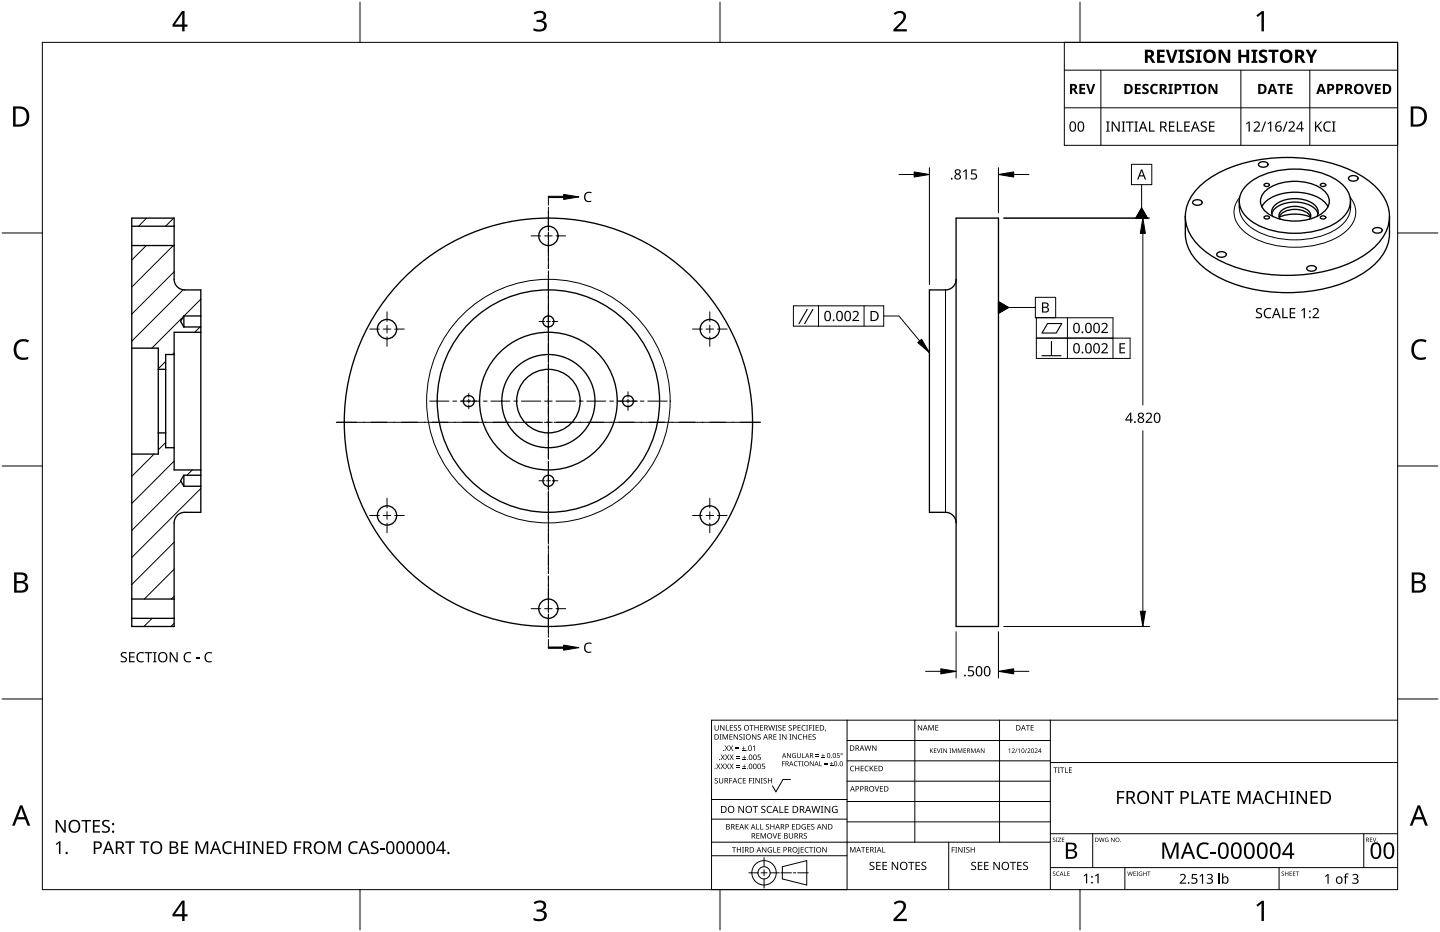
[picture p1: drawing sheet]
<svg xmlns="http://www.w3.org/2000/svg" width="432mm" height="279mm" viewBox="0 0 432 279" stroke-linecap="round" stroke-linejoin="round" font-family="sans-serif">
<g fill="none" stroke="#000" stroke-width=".4">
<path d="M360 55.6a37.9 37.9 0 0 1 23.5-8.3 43.7 43.7 0 0 1 25.8 6.1 14.7 14.7 0 0 1 7.3 11.5 13.6 13.6 0 0 1-5.9 10.4 41.7 41.7 0 0 1-27.2 7.2 37.9 37.9 0 0 1-23.5-8.3 11.6 11.6 0 0 1-3-14.9l.8-1.3zM373.9 55.5a22.8 22.8 0 0 1 18-4.6 16.4 16.4 0 0 1 12.2 6.4 6.5 6.5 0 0 1-2.4 8.7 25.3 25.3 0 0 1-23.3 2.1 10.2 10.2 0 0 1-6.7-6.7 6.5 6.5 0 0 1 2.2-5.9zM377.6 48.8a1.76 1.76 0 0 1 2.7 .5 1.67 1.67 0 0 1-2.9 0zM379.1 55.3a.84 .84 0 0 1 .9-.4 .84 .84 0 0 1 .6 .7 .84 .84 0 0 1-.9 .4 .84 .84 0 0 1-.6-.7zM379.4 57.3a14.9 14.9 0 0 1 17.8 0 4 4 0 0 1-.7 6.7 15.6 15.6 0 0 1-16.4 0 4.1 4.1 0 0 1-.7-6.7zM396 55.3a.84 .84 0 0 1 .9-.4 .84 .84 0 0 1 .6 .7 .84 .84 0 0 1-.9 .4 .84 .84 0 0 1-.6-.7zM404.6 53a1.76 1.76 0 0 1 2.6 .5 1.67 1.67 0 0 1-2.8 0zM39.5 65.4h12.7v18.3a3.2 3.2 0 0 0 3.2 3.2h4.8v66.7h-4.8a3.2 3.2 0 0 0-3.2 3.2v31h-12.7zM39.5 73.6h12.7M39.5 67.8h12.7M286.7 65.4h12.7v122.4h-12.7zM355.4 64.9a17.1 17.1 0 0 0 1.6 10.7 25.3 25.3 0 0 0 15 10.2 48.4 48.4 0 0 0 35.7-3.2 16.6 16.6 0 0 0 8.8-11.1l.1-6.6"/>
<path d="M357.9 60.2a1.76 1.76 0 0 1 2.6 .5 1.67 1.67 0 0 1-2.9 0zM365.1 75.8a1.76 1.76 0 0 1 2.6 .5 1.67 1.67 0 0 1-2.9 0zM371.6 60.3v2M378.4 61.9a10.4 10.4 0 0 1 8.6-4.2 12.9 12.9 0 0 1 10.8 3.6l.4 .6M379.1 65a.84 .84 0 0 1 .9-.3 .84 .84 0 0 1 .6 .7 .84 .84 0 0 1-.9 .3 .84 .84 0 0 1-.6-.7zM381.7 64.9a2.85 2.85 0 0 1 1.6-4.2 10.2 10.2 0 0 1 11.2 1 2.54 2.54 0 0 1 .4 3.2M383.9 65.7a1.94 1.94 0 0 1 1-3 6.8 6.8 0 0 1 7.8 .8l.3 1.1-.3 1.1M384.2 64.2a6.6 6.6 0 0 1 8.6 .4l.2 .5a12.9 12.9 0 0 0-9.4 0zM392.1 80a1.76 1.76 0 0 1 2.6 .5 1.67 1.67 0 0 1-2.9 0zM395.2 64.1a6.1 6.1 0 0 0-5.8-3.5 8.4 8.4 0 0 0-7.8 2.9l-.2 .6M396 65a.84 .84 0 0 1 .9-.3 .84 .84 0 0 1 .6 .7 .84 .84 0 0 1-.9 .3 .84 .84 0 0 1-.6-.7zM405 60.3v2"/>
<path d="M411.9 68.6a1.76 1.76 0 0 1 2.6 .5 1.67 1.67 0 0 1-2.9 0zM55.1 94.7v3.3M55.1 94.7l-1 1.7 1 1.6M55.1 98h5.1M55.1 94.7h5.1M60.2 99.6h-8v41.3h8M286.7 83.7a3.2 3.2 0 0 1-3.2 3.2h-4.8v66.7h4.8a3.2 3.2 0 0 1 3.2 3.2M39.5 104.4h8v31.7h-8M47.5 110.7h2.2M52.2 106.3h-2.5v27.9h2.5M47.5 129.8h2.2M55.1 142.5v3.3"/>
<path d="M55.1 142.5l-1 1.6 1 1.7M55.1 145.8h5.1M55.1 142.5h5.1M39.5 179.6h12.7M39.5 185.4h12.7"/>
<circle cx="164.4" cy="70.7" r="2.9"/>
<circle cx="116" cy="98.7" r="2.9"/>
<circle cx="164.4" cy="96.4" r="1.65"/>
<circle cx="212.8" cy="98.7" r="2.9"/>
<circle cx="140.6" cy="120.2" r="1.65"/>
<circle cx="164.4" cy="120.2" r="9.5"/>
<circle cx="164.4" cy="120.2" r="14"/>
<circle cx="164.4" cy="120.2" r="20.6"/>
<circle cx="164.4" cy="120.2" r="33.3"/>
<circle cx="164.5" cy="126.6" r="61.2"/>
<circle cx="188.3" cy="120.2" r="1.65"/>
<circle cx="116" cy="154.5" r="2.9"/>
<circle cx="164.4" cy="144.1" r="1.65"/>
<circle cx="212.8" cy="154.5" r="2.9"/>
<circle cx="164.4" cy="182.5" r="2.9"/>
</g>
<g fill="none" stroke="#000" stroke-width=".3">
<path d="M371.7 59.1a6.9 6.9 0 0 0 1.4 10.4 26 26 0 0 0 20.6 4.1 16.8 16.8 0 0 0 12-6.9 6.6 6.6 0 0 0-.9-7.6M405 62.3a7.5 7.5 0 0 1-4.3 6.4 25.7 25.7 0 0 1-24.8 0 7.8 7.8 0 0 1-4.3-6.4M283.5 86.9v66.7"/>
<circle cx="164.4" cy="120.2" r="36.5"/>
</g>
<g fill="none" stroke="#000" stroke-width=".3">
<path d="M43.9 73.6l-4.4 4.4M44 65.4l-2.5 2.4M52 73.6l-12.5 12.5M52.1 65.4l-2.5 2.4M52.2 81.5l-12.7 12.7M54.9 86.9l-15.4 15.4M55.1 94.8l-9.6 9.6M60 98l-1.6 1.6M60.2 89.7l-5 5M49.7 108.3l-2.2 2.2M52.2 105.8l-.5 .5M46.2 136.1l-6.7 6.7"/>
<path d="M49.7 132.7l-2.2 2.2M52.2 138.2l-12.7 12.7M54.2 144.3l-14.7 14.7M57.7 140.9l-1.6 1.6M60.2 146.4l-20.7 20.7M52.2 178.8l-.8 .8M52.2 162.5l-12.7 12.7M52.2 170.6l-8.9 9M45.6 185.4l-2.4 2.4M52.2 186.9l-.9 .9"/>
</g>
<path d="M12.7 12.7h406.4v254h-406.4z" fill="none" stroke="#000" stroke-width=".3"/>
<path d="M107.9 .6v12.1M215.9 .6v12.1M323.8 .6v12.1M.6 69.9h12.1M419.1 69.9h12.1M.6 139.7h12.1M419.1 139.7h12.1M.6 209.6h12.1M419.1 209.6h12.1M107.9 266.7v12.1M215.9 266.7v12.1M323.8 266.7v12.1" fill="none" stroke="#000" stroke-width=".3"/>
<g fill="#000">
<path d="M160 3.9a2.36 2.36 0 0 1 3.7 .5 1.49 1.49 0 0 1-1.2 1.8 1.62 1.62 0 0 1 1.5 1.8 1.62 1.62 0 0 1-1.8 1.4l-2.2-.3v-.7a2.16 2.16 0 0 0 3.2-.5 1.23 1.23 0 0 0-1.7-1.3h-.6v-.7a1.55 1.55 0 0 0 2.1-1.1 1.51 1.51 0 0 0-2.6-.4zM268 4a2.07 2.07 0 0 1 2.1-.8 2.07 2.07 0 0 1 1.6 1.7 4 4 0 0 1-1.6 2.6l-1.2 1.2h3v.7h-4v-.6l1.6-1.6a2.6 2.6 0 0 0 1.2-2.9 1.64 1.64 0 0 0-2.3 .2zM376.7 4.6l1.7-1.3h.6v6.1h-.7v-5.3l-1.2 1zM4.9 102.5a3.4 3.4 0 0 1 3.8-.5l-.3 .7a2.3 2.3 0 0 0-2.7 .1 2.3 2.3 0 0 0-.8 2.5 2.15 2.15 0 0 0 3.2 1.8l.4-.1v.7a3 3 0 0 1-3.5-.4 3 3 0 0 1-.8-3.4zM424 102.5a3.4 3.4 0 0 1 3.8-.5l-.3 .7a2.3 2.3 0 0 0-2.7 .1 2.3 2.3 0 0 0-.8 2.5 2.15 2.15 0 0 0 3.2 1.8l.4-.1v.7a3 3 0 0 1-3.5-.4 3 3 0 0 1-.8-3.4zM160 270.6a2.36 2.36 0 0 1 3.7 .5 1.49 1.49 0 0 1-1.2 1.8 1.62 1.62 0 0 1 1.5 1.8 1.62 1.62 0 0 1-1.8 1.4l-2.2-.3v-.7a2.16 2.16 0 0 0 3.2-.5 1.23 1.23 0 0 0-1.7-1.3h-.6v-.7a1.55 1.55 0 0 0 2.1-1.1 1.51 1.51 0 0 0-2.6-.4zM268 270.7a2.07 2.07 0 0 1 2.1-.8 2.07 2.07 0 0 1 1.6 1.7 4 4 0 0 1-1.6 2.6l-1.2 1.2h3v.7h-4v-.6l1.6-1.6a2.6 2.6 0 0 0 1.2-2.9 1.64 1.64 0 0 0-2.3 .2zM376.7 271.3l1.7-1.3h.6v6.1h-.7v-5.3l-1.2 1z"/>
<path d="M54.6 3.3h.8v4.1h.8v.6h-.8v1.4h-.8v-1.4h-2.9v-.6zM54.6 4.1l-2.2 3.3h2.2z"/>
<path d="M3.9 31.9h1.9a3 3 0 0 1 3 3.1 3 3 0 0 1-3.2 3h-1.7zM4.7 32.6v4.7h.8a2.39 2.39 0 0 0 2.5-2.1 2.39 2.39 0 0 0-2-2.6z"/>
<path d="M423 31.9h1.9a3 3 0 0 1 3 3.1 3 3 0 0 1-3.2 3h-1.7zM423.8 32.6v4.7h.8a2.39 2.39 0 0 0 2.5-2.1 2.39 2.39 0 0 0-2-2.6z"/>
<path d="M4.2 171.6h1.8a1.71 1.71 0 0 1 2.2 1.8 1.39 1.39 0 0 1-1.1 1.1 1.64 1.64 0 0 1 1.3 2 1.64 1.64 0 0 1-2 1.2h-2.2zM5 174.8v2.2h1.2a1.15 1.15 0 0 0 1.5-1.1 1.15 1.15 0 0 0-1.5-1.1zM5 172.3v1.9h1.1a1.04 1.04 0 0 0 1.4-1.1 1.04 1.04 0 0 0-1.5-.8z"/>
<path d="M423.3 171.6h1.8a1.71 1.71 0 0 1 2.2 1.8 1.39 1.39 0 0 1-1.1 1.1 1.64 1.64 0 0 1 1.3 2 1.64 1.64 0 0 1-2 1.2h-2.2zM424.1 174.8v2.2h1.2a1.15 1.15 0 0 0 1.5-1.1 1.15 1.15 0 0 0-1.5-1.1zM424.1 172.3v1.9h1.1a1.04 1.04 0 0 0 1.4-1.1 1.04 1.04 0 0 0-1.5-.8z"/>
<path d="M6 241.4h.7l2.4 6.1h-.8l-.8-1.9h-2.4l-.7 1.9h-.8zM6.3 242.2l-.9 2.8h1.9z"/>
<path d="M425.1 241.4h.7l2.4 6.1h-.8l-.8-1.9h-2.4l-.7 1.9h-.8zM425.4 242.2l-.9 2.8h1.9z"/>
<path d="M54.6 270h.8v4.1h.8v.6h-.8v1.4h-.8v-1.4h-2.9v-.6zM54.6 270.8l-2.2 3.3h2.2z"/>
</g>
<g fill="none" stroke="#000" stroke-width=".3">
<path d="M254 215.9v50.8h-40.6v-50.8h205.7M274.3 215.9v36.6M299.7 215.9v36.6M315 215.9v50.8M213.4 239.7h40.6M237 233.7h-2.2l-2.1 3.7-1.1-1.8M254 222h61M254 228.1h61M254 234.2h61M315 228.6h104.1M213.4 256.5h40.6M213.4 252.5h101.6"/>
<path d="M213.4 245.6h40.6M229.1 257.1v2.7M234.6 259.8l7.3-1.8v7.3l-7.3-1.8zM254 240.3h61M254 246.4h61M284.5 252.5v14.2M315 249.9h104.1M327.7 249.9v10.2M408.9 249.9v10.2M224.5 261.7h2.8M228.2 261.7h1.8M229.1 260.7v1.9"/>
<path d="M229.1 263.5v2.7M230.9 261.7h2.8M234.1 261.7h3.2M237.9 261.7h.7M239.2 261.7h3.2M315 260.1h104.1M337.3 260.1v6.6M383.5 260.1v6.6"/>
<circle cx="229.1" cy="261.7" r="1.83"/>
<circle cx="229.1" cy="261.7" r="3.7"/>
</g>
<g fill="#000">
<path d="M214.3 217.4h.2v1a.42 .42 0 0 0 .4 .5 .42 .42 0 0 0 .4-.5v-1h.2v1a.62 .62 0 0 1-.6 .6 .62 .62 0 0 1-.6-.6zM215.9 217.4h.3l.8 1.3v-1.3h.2v1.6h-.2l-.9-1.3v1.3h-.2zM217.7 217.4h.2v1.4h.7v.2h-.9zM218.9 217.4h.9v.2h-.7v.5h.6v.1h-.6v.6h.7v.2h-.9zM220.1 217.5l.6-.1 .3 .1-.1 .1a.38 .38 0 0 0-.5-.1 .38 .38 0 0 0-.1 .5 .38 .38 0 0 0 .4 .2 .53 .53 0 0 1 .2 .8 .53 .53 0 0 1-.8 0v-.2a.41 .41 0 0 0 .6 .1 .41 .41 0 0 0 .1-.6 .41 .41 0 0 0-.5-.1zM221.4 217.5l.5-.1 .3 .1v.1a.38 .38 0 0 0-.5-.1 .38 .38 0 0 0-.2 .5 .38 .38 0 0 0 .5 .2 .53 .53 0 0 1 .1 .8 .53 .53 0 0 1-.8 0l.1-.2a.41 .41 0 0 0 .5 .1 .41 .41 0 0 0 .1-.6 .41 .41 0 0 0-.5-.1zM224.8 217.4h1.2v.2h-.5v1.4h-.2v-1.4h-.5zM226.2 217.4h.2v.7h.9v-.7h.2v1.6h-.2v-.7h-.9v.7h-.2zM227.9 217.4h.9v.2h-.7v.5h.7v.1h-.7v.6h.7v.2h-.9zM230.4 217.4h.2l.3 1.4 .4-1.4h.2l.4 1.4 .3-1.4h.2l-.4 1.6h-.2l-.4-1.4-.4 1.4h-.2zM232.6 217.4h.5l-.2 .2v1.2l.2 .2h-.5l.1-.2v-1.2zM233.4 217.5l.6-.1 .3 .1v.1a.38 .38 0 0 0-.5-.1 .38 .38 0 0 0-.2 .5 .38 .38 0 0 0 .5 .2 .53 .53 0 0 1 .1 .8 .53 .53 0 0 1-.8 0l.1-.2a.41 .41 0 0 0 .5 .1 .41 .41 0 0 0 .1-.6 .41 .41 0 0 0-.5-.1z"/>
<path d="M234.7 217.4h.9v.2h-.7v.5h.7v.1h-.7v.6h.7v.2h-.9zM236.5 217.5l.6-.1 .3 .1v.1a.38 .38 0 0 0-.5-.1 .38 .38 0 0 0-.2 .5 .38 .38 0 0 0 .5 .2 .53 .53 0 0 1 .1 .8 .53 .53 0 0 1-.8 0l.1-.2a.41 .41 0 0 0 .5 .1 .41 .41 0 0 0 .1-.6 .41 .41 0 0 0-.5-.1zM239.2 217.4h.9v.2h-.7v.5h.6v.1h-.6v.6h.7v.2h-.9zM240.5 217.6l.6-.2 .5 .1-.1 .1a.65 .65 0 0 0-1 .6 .65 .65 0 0 0 1 .6 .77 .77 0 0 1-1.1-.1 .77 .77 0 0 1 .1-1.1zM241.7 217.4h.6l-.2 .2v1.2l.2 .2h-.6l.2-.2v-1.2zM242.6 217.4h.9v.2h-.7v.5h.7v.2h-.7v.7h-.2zM243.7 217.4h.6l-.2 .2v1.2l.2 .2h-.6l.2-.2v-1.2zM244.6 217.4h.9v.2h-.7v.5h.6v.1h-.6v.6h.7v.2h-.9zM247.5 218.7l.2 .1-.3 .5zM275.2 217.4h.3l.8 1.3v-1.3h.2v1.6h-.2l-.9-1.4v1.4h-.2zM278.4 217.4h.3l.5 1.3 .5-1.3h.3v1.6h-.2v-1.4l-.7 1.4-.5-1.4v1.4h-.2zM280.5 217.4h.9v.1h-.7v.6h.6v.1h-.6v.6h.7v.2h-.9z"/>
<path d="M307.6 217.4h1.2v.1h-.5v1.5h-.2v-1.5h-.5zM309.1 217.4h.9v.1h-.7v.6h.6v.1h-.6v.6h.7v.2h-.9zM214.4 233.4l.5-.2 .3 .1v.2a.38 .38 0 0 0-.5-.2 .38 .38 0 0 0-.2 .5 .38 .38 0 0 0 .5 .2 .53 .53 0 0 1 .2 .8 .53 .53 0 0 1-.8 0v-.2a.41 .41 0 0 0 .5 .1 .41 .41 0 0 0 .1-.5 .41 .41 0 0 0-.5-.2zM214.8 228.9h.2l.4 .7 .4-.7h.2l-.5 .8 .5 .9h-.2l-.4-.7-.5 .7h-.2l.6-.9zM215.8 220.1h.6l-.2 .2v1.3l.2 .1h-.6l.2-.1v-1.3zM215.6 233.2h.2v1.1a.42 .42 0 0 0 .4 .4 .42 .42 0 0 0 .4-.4v-1.1h.2v1.1a.62 .62 0 0 1-.6 .6 .62 .62 0 0 1-.6-.6zM216.1 228.9h.2l.4 .7 .4-.7h.2l-.5 .8 .6 .9h-.3l-.4-.7-.4 .7h-.3l.6-.9zM216.1 226.2h.2l.4 .6 .4-.6h.2l-.5 .8 .6 .8h-.3l-.4-.7-.4 .7h-.2l.5-.8zM216.7 220.1h.3l.5 1.3 .5-1.3h.3v1.6h-.2v-1.4l-.7 1.4-.5-1.4v1.4h-.2zM217.3 223.5h.2l.4 .6 .4-.6h.2l-.5 .8 .5 .8h-.2l-.4-.7-.4 .7h-.3l.6-.8zM217.4 228.9h.2l.4 .7 .4-.7h.2l-.5 .8 .6 .9h-.2l-.5-.7-.4 .7h-.2l.5-.9zM217.4 226.2h.3l.3 .6 .4-.6h.3l-.5 .8 .5 .8h-.2l-.5-.7-.4 .7h-.2l.5-.8z"/>
<path d="M218.7 233.2h.9v.2h-.7v.6h.6v.2h-.6v.7h-.2zM218.7 220.1h.9v.2h-.7v.5h.7v.2h-.7v.6h.7v.1h-.9zM218.6 223.5h.2l.4 .6 .4-.6h.2l-.5 .8 .6 .8h-.3l-.4-.7-.4 .7h-.2l.5-.8zM218.7 228.9h.3l.4 .7 .4-.7h.2l-.5 .8 .5 .9h-.2l-.4-.7-.5 .7h-.2l.5-.9zM218.8 226.2h.2l.4 .6 .4-.6h.2l-.5 .8 .5 .8h-.2l-.4-.7-.5 .7h-.2l.6-.8zM220.6 224.5h1v.1h-1zM220.6 224h1v.2h-1zM220.7 229.9h1.1v.2h-1.1zM220.7 229.5h1.1v.1h-1.1zM220.8 227.2h1v.1h-1zM220.8 226.7h1v.2h-1zM220 220.1h.2l.9 1.4v-1.4h.2v1.6h-.3l-.8-1.3v1.3h-.2z"/>
<path d="M221.4 233.4l.6-.2 .5 .1-.1 .2a.65 .65 0 0 0-1 .6 .65 .65 0 0 0 1 .5 .77 .77 0 0 1-1.1-.1 .77 .77 0 0 1 .1-1.1zM222.5 224.9h1v.2h-1zM222.6 230.4h1.1v.2h-1.1zM222.6 227.7h1.1v.1h-1.1zM221.7 220.3l.6-.2 .3 .1-.1 .2a.38 .38 0 0 0-.5-.2 .38 .38 0 0 0-.1 .5 .38 .38 0 0 0 .5 .2 .53 .53 0 0 1 .1 .8 .53 .53 0 0 1-.8 0v-.2a.41 .41 0 0 0 .6 .1 .41 .41 0 0 0 .1-.5 .41 .41 0 0 0-.5-.2zM222.9 223.7h.2v.5h.4v.2h-.4v.4h-.2v-.4h-.4v-.2h.4zM223.1 229.2h.1v.5h.5v.1h-.5v.5h-.1v-.5h-.5v-.1h.5zM223.1 226.5h.1v.4h.5v.2h-.5v.5h-.1v-.5h-.5v-.2h.5zM222.8 220.1h.6l-.2 .2v1.3l.2 .1h-.6l.2-.1v-1.3zM222.7 233.2h.9v.2h-.7v.5h.7v.2h-.7v.6h.7v.2h-.9zM224.6 233.2h.9v.2h-.7v.6h.7v.2h-.7v.7h-.2zM225.6 233.2h.6l-.2 .2v1.3l.2 .2h-.6l.2-.2v-1.3z"/>
<path d="M225.8 223.8l.6-.3v1.6h-.2v-1.4l-.3 .3zM225.5 220.1h.2l.9 1.4v-1.4h.2v1.6h-.3l-.8-1.3v1.3h-.2zM227.3 226.2h.8v.2h-.7v.5a.54 .54 0 0 1 .7 .2 .54 .54 0 0 1-.2 .7 .54 .54 0 0 1-.7-.2 .43 .43 0 0 0 .5 .2 .43 .43 0 0 0 .2-.6 .43 .43 0 0 0-.6-.2zM226.5 233.2h.3l.8 1.4v-1.4h.2v1.7h-.2l-.9-1.4v1.4h-.2zM227.2 220.3l.6-.2 .3 .1-.1 .2a.38 .38 0 0 0-.5-.2 .38 .38 0 0 0-.1 .5 .38 .38 0 0 0 .5 .2 .53 .53 0 0 1 .1 .8 .53 .53 0 0 1-.8 0v-.2a.41 .41 0 0 0 .6 .1 .41 .41 0 0 0 .1-.5 .41 .41 0 0 0-.5-.2zM228.1 233.2h.6l-.2 .2v1.3l.2 .2h-.6l.2-.2v-1.3zM228.5 228.9h.8v.2h-.6v.5a.54 .54 0 0 1 .7 .2 .54 .54 0 0 1-.2 .7 .54 .54 0 0 1-.8-.2 .43 .43 0 0 0 .6 .2 .43 .43 0 0 0 .2-.6 .43 .43 0 0 0-.6-.1zM229 233.4l.6-.2 .3 .1-.1 .2a.38 .38 0 0 0-.5-.2 .38 .38 0 0 0-.1 .5 .38 .38 0 0 0 .5 .2 .53 .53 0 0 1 .1 .8 .53 .53 0 0 1-.8 0v-.2a.41 .41 0 0 0 .6 .1 .41 .41 0 0 0 .1-.5 .41 .41 0 0 0-.5-.2zM230.3 233.2h.2v.7h.8v-.7h.2v1.7h-.2v-.8h-.8v.8h-.2zM231.9 220.1h.9v.2h-.7v.5h.7v.2h-.7v.6h.7v.1h-.9zM233.6 220.1h.6l-.2 .2v1.3l.2 .1h-.6l.2-.1v-1.3zM234.5 228.2h.8v.2h-.6v.5h.6v.2h-.6v.6h-.2z"/>
<path d="M234.5 220.1h.3l.8 1.4v-1.4h.2v1.6h-.2l-.9-1.3v1.3h-.2zM236 225.8h.2l.8 1.2v-1.2h.1v1.4h-.2l-.8-1.2 .1 1.2h-.2zM236.7 220.1h.6l-.2 .2v1.3l.2 .1h-.6l.2-.1v-1.3zM237.7 226l.5-.2h.5l-.2 .2a.6 .6 0 0 0-.8 .5 .6 .6 0 0 0 .8 .6v-.5l-.3-.1h.5v.7a.8 .8 0 0 1-1.1-.2 .8 .8 0 0 1 .1-1zM238.2 228.4l.6-.2 .4 .1-.1 .1a.58 .58 0 0 0-.9 .6 .58 .58 0 0 0 .9 .5 .69 .69 0 0 1-1-.1 .69 .69 0 0 1 .1-1zM237.6 220.1h.3l.8 1.4v-1.4h.2v1.6h-.2l-.9-1.3v1.3h-.2zM239.2 228.2h1.1v.2h-.4v1.3h-.2v-1.3h-.5zM239.5 220.3l.5-.2 .5 .1-.1 .2a.65 .65 0 0 0-.9 .6 .65 .65 0 0 0 .9 .5 .77 .77 0 0 1-1.1-.1 .77 .77 0 0 1 .2-1.1zM239 225.8h.2v.9a.38 .38 0 0 0 .4 .4 .38 .38 0 0 0 .3-.4v-.9h.2v.9a.56 .56 0 0 1-.5 .6 .56 .56 0 0 1-.6-.6zM240.5 225.8h.2v1.3h.6v.1h-.8zM240.4 228.2h.6l-.2 .2v1.1l.2 .2h-.6l.2-.2v-1.1zM240.8 220.1h.2v.7h.8v-.7h.2v1.6h-.2v-.7h-.8v.7h-.2z"/>
<path d="M242.5 220.1h.9v.2h-.7v.5h.6v.2h-.6v.6h.7v.1h-.9zM242.8 228.2h.3l.7 1.2v-1.2h.2v1.5h-.2l-.8-1.2v1.2h-.2zM244.6 226.6l.9 .2zM244.6 226.2l.9 .2zM243.7 220.3l.6-.2 .3 .1-.1 .2a.38 .38 0 0 0-.5-.2 .38 .38 0 0 0-.1 .5 .38 .38 0 0 0 .5 .2 .53 .53 0 0 1 .1 .8 .53 .53 0 0 1-.8 0v-.2a.41 .41 0 0 0 .6 .1 .41 .41 0 0 0 .1-.5 .41 .41 0 0 0-.5-.2zM245.7 228.2h.2v1.3h.6v.2h-.8zM246.3 227.1l1 .1zM246.7 226l.1 .4h.5l-.5 .2v.4l-.1-.4h-.4l.4-.2zM247.2 229.1l.9 .1zM247.2 228.7l.9 .1zM248.9 229.5l1 .2zM249.3 228.5l.1 .4h.5l-.5 .1v.5l-.1-.5h-.4l.4-.1z"/>
<path d="M251 225.8h.7v.1h-.6v.5a.49 .49 0 0 1 .7 .2 .49 .49 0 0 1-.2 .6 .49 .49 0 0 1-.7-.2 .41 .41 0 0 0 .6 .1 .41 .41 0 0 0 0-.6 .41 .41 0 0 0-.6 0zM255.1 229.8l.6-.2 .4 .1-.1 .1a.65 .65 0 0 0-.9 .6 .65 .65 0 0 0 1 .6 .77 .77 0 0 1-1.1-.1 .77 .77 0 0 1 .1-1.1zM256.4 229.6h.2v.7h.9v-.7h.2v1.6h-.2v-.8h-.9v.8h-.2zM258.1 229.6h.9v.2h-.7v.5h.7v.1h-.7v.6h.7v.2h-.9zM259.5 229.8l.6-.2 .4 .1-.1 .1a.65 .65 0 0 0-.9 .6 .65 .65 0 0 0 .9 .6 .77 .77 0 0 1-1.1-.1 .77 .77 0 0 1 .2-1.1zM259.2 223.5h.2l.4 1.3 .3-1.3h.2l.4 1.3 .4-1.3h.2l-.5 1.6h-.2l-.4-1.4-.3 1.4h-.3zM260.8 229.6h.2v.8l.7-.8h.3l-.7 .7 .7 .9h-.3l-.5-.8-.2 .8h-.2zM262.3 235.7h.2l.4 1.4 .5-1.4h.2l-.5 1.6h-.3zM261.5 223.5h.3l.8 1.3v-1.3h.2v1.6h-.2l-.9-1.4v1.4h-.2zM262.2 229.6h.9v.2h-.7v.5h.7v.1h-.7v.6h.7v.2h-.9zM263.9 235.7h.9v.2h-.7v.5h.6v.1h-.6v.6h.7v.2h-.9zM278.9 224.4h.1v.6l.8-.6-.5 .6 .6 .7-.7-.6-.2 .6h-.1z"/>
<path d="M280 224.4h.8l-.6 .1v.4h.6l-.6 .2v.5l.6 .1h-.8zM280.9 224.4h.2l.4 1.1 .4-1.1h.2l-.5 1.3h-.2zM282.1 224.4h.5l-.1 .1 .1 1.2h-.5l.2-.1zM282.9 224.4h.2l.7 1.1v-1.1h.2v1.3h-.2l-.8-1.1v1.1h-.1zM284.7 224.4h.5l-.1 .1 .1 1.2h-.5l.2-.1zM285.5 224.4h.2l.4 1.1 .5-1.1h.2v1.3h-.1v-1.2l-.6 1.2-.5-1.2v1.2h-.1zM287.2 224.4h.3l.4 1.1 .4-1.1h.3v1.3h-.2v-1.2l-.6 1.2-.4-1.2v1.2h-.2zM288.9 224.4h.8l-.6 .1v.4h.6l-.6 .2v.5l.6 .1h-.8zM291.2 224.4h.2l.4 1.1 .5-1.1h.2v1.3h-.1v-1.2l-.6 1.2-.5-1.2v1.2h-.1zM294.1 224.4h.2l.7 1.1v-1.1h.2v1.3h-.2l-.7-1.1v1.1h-.2zM302.4 224.7l.5-.3v1.3h-.2v-1.2zM303.4 224.5a.49 .49 0 0 1 .8 .1 .49 .49 0 0 1-.3 .7l-.3 .3 .7 .1h-.9l.4-.5a.37 .37 0 0 0 .3-.5 .37 .37 0 0 0-.6-.1z"/>
<path d="M304.9 224.4h.2l-.7 1.3zM305.3 224.7l.5-.3v1.3h-.2v-1.2zM307.8 224.4h.2l-.7 1.3zM308.1 224.5a.49 .49 0 0 1 .8 .1 .49 .49 0 0 1-.3 .7l-.3 .3 .7 .1h-.9l.3-.5a.37 .37 0 0 0 .4-.5 .37 .37 0 0 0-.6-.1zM310.3 224.5a.49 .49 0 0 1 .8 .1 .49 .49 0 0 1-.3 .7l-.3 .3 .7 .1h-.9l.3-.5a.37 .37 0 0 0 .4-.5 .37 .37 0 0 0-.6-.1zM315.9 230.1h1.2v.1h-.5v1.5h-.2v-1.5h-.5zM317.2 230.1h.6l-.2 .1v1.3l.2 .2h-.6l.2-.2v-1.3zM317.9 230.1h1.2v.1h-.5v1.5h-.2v-1.5h-.5zM319.4 230.1h.2v1.4h.7v.2h-.9zM320.5 230.1h.9v.1h-.7v.6h.7v.1h-.7v.6h.7v.2h-.9zM379.8 237.6a2.17 2.17 0 0 1 2.5-.3l-.2 .4a1.55 1.55 0 0 0-2 .3 1.55 1.55 0 0 0-.1 2 1.51 1.51 0 0 0 2.1 .5v.4a2.03 2.03 0 0 1-2.5-.7 2.03 2.03 0 0 1 .2-2.6zM219.5 254h1.2v.1h-.5v1.5h-.2v-1.5h-.5z"/>
<path d="M220.6 247.1h.9v.1h-.7v.5h.7v.2h-.7v.6h.7v.2h-.9zM221 254h.2v.6h.8v-.6h.2v1.6h-.2v-.8h-.8v.8h-.2zM221.4 241.6h.3l1.1 1.8v-1.8h.3v2.1h-.3l-1.1-1.7v1.7h-.3zM222.5 254h.6l-.2 .1v1.3l.2 .2h-.6l.2-.2v-1.3zM223.3 247.1h.2v.8l.8-.8h.2l-.6 .7 .6 .9h-.2l-.6-.8-.2 .8h-.2zM225.7 241.6h1.6v.2h-.7v1.9h-.2v-1.9h-.7zM226.8 247.1h.2v1.4h.7v.2h-.9zM226.8 249.8h.9v.2h-.7v.5h.7v.1h-.7v.6h.7v.2h-.9zM228 247.1h.2v1.4h.7v.2h-.9zM228.1 249.8h.3l.5 1.3 .5-1.3h.3v1.6h-.2v-1.4l-.7 1.4-.6-1.4 .1 1.4h-.2zM228.4 241.8l.4-.2 .7 .1-.2 .2a.44 .44 0 0 0-.8 .1 .44 .44 0 0 0 .6 .6 .66 .66 0 0 1 .4 .9 .66 .66 0 0 1-1 .2l-.3-.1v-.2l.3 .1a.47 .47 0 0 0 .8-.3 .47 .47 0 0 0-.6-.5l-.4-.4zM228.5 254h.3l.8 1.3v-1.3h.2v1.6h-.2l-.9-1.4v1.4h-.2z"/>
<path d="M229.7 247.2l.6-.2 .3 .1v.2a.38 .38 0 0 0-.5-.1 .38 .38 0 0 0-.2 .4 .38 .38 0 0 0 .5 .2 .53 .53 0 0 1 .1 .8 .53 .53 0 0 1-.8 .1v-.2a.41 .41 0 0 0 .6 0 .41 .41 0 0 0 .1-.5 .41 .41 0 0 0-.5-.2zM230.1 241.9l.8-.3 .6 .1-.1 .2a.84 .84 0 0 0-1.3 .8 .84 .84 0 0 0 1.3 .7v.3a1.1 1.1 0 0 1-1.4-.4 1.1 1.1 0 0 1 .1-1.4zM230.4 254.2l.7-.3 .4 .1-.1 .2a.67 .67 0 0 0-1 .5 .67 .67 0 0 0 .9 .7v-.5h-.4v-.2h.6v.8a.88 .88 0 0 1-1.2-.2 .88 .88 0 0 1 .1-1.1zM231.7 249.8h.2l.5 1.4 .4-1.4h.2l-.5 1.6h-.2zM231.9 254h.2v1.4h.7v.2h-.9zM231 247.1h.2v.6h.8v-.6h.2v1.6h-.2v-.8h-.8v.8h-.2zM233.7 241.6h.3v1.9h.9v.2h-1.2zM233.1 254h.9v.1h-.7v.5h.6v.2h-.6v.6h.7v.2h-.9zM233.3 249.8h.9v.2h-.7v.5h.6v.1h-.6v.6h.7v.2h-.9zM235.3 241.6h1.2v.2h-1v.7h.9v.2h-.9v.8h1v.2h-1.2zM236.6 249.8h.2v1a.42 .42 0 0 0 .4 .4 .42 .42 0 0 0 .4-.4v-1h.2v1a.62 .62 0 0 1-.6 .6 .62 .62 0 0 1-.6-.6zM237.5 247.1h.9v.1h-.7v.5h.7v.2h-.7v.6h.7v.2h-.9z"/>
<path d="M239.5 254h.2v1.7l-.5 .3-.1-.2 .4-.2zM240.1 254h.9v.1h-.7v.5h.7v.2h-.7v.6h.7v.2h-.9zM240.5 247.3l.8-.3 .3 .1v.2a.67 .67 0 0 0-1.1 .5 .67 .67 0 0 0 1 .7v-.5h-.4v-.2h.6v.8a.88 .88 0 0 1-1.2-.2 .88 .88 0 0 1 0-1.1zM241.1 249.9l.5-.1h.3v.2a.38 .38 0 0 0-.5-.1 .38 .38 0 0 0-.2 .5 .38 .38 0 0 0 .5 .2 .53 .53 0 0 1 .2 .8 .53 .53 0 0 1-.9 0l.1-.2a.41 .41 0 0 0 .5 .1 .41 .41 0 0 0 .1-.6 .41 .41 0 0 0-.5-.1zM241.5 254.2l.6-.3 .4 .1-.1 .2a.65 .65 0 0 0-.9 .6 .65 .65 0 0 0 .9 .6 .77 .77 0 0 1-1.1-.1 .77 .77 0 0 1 .2-1.1zM242.1 247.1h.9v.1h-.7v.5h.6v.2h-.6v.6h.7v.2h-.9zM242.6 254h1.2v.1h-.5v1.5h-.2v-1.5h-.5zM243.3 247.2l.6-.2 .3 .1-.1 .2a.38 .38 0 0 0-.5-.1 .38 .38 0 0 0-.1 .4 .38 .38 0 0 0 .5 .2 .53 .53 0 0 1 .1 .8 .53 .53 0 0 1-.8 .1v-.2a.41 .41 0 0 0 .6 0 .41 .41 0 0 0 .1-.5 .41 .41 0 0 0-.5-.2zM243.9 254h.6l-.2 .1v1.3l.2 .2h-.6l.2-.2v-1.3zM243.3 241.6h.3l.4 1.8 .5-1.8h.3l.5 1.8 .4-1.8h.3l-.6 2.1h-.3l-.5-1.8-.5 1.8h-.2zM246.1 241.6h.8l-.3 .2v1.7l.3 .2h-.8l.3-.2v-1.7zM246.6 254h.2l.9 1.3v-1.3h.2v1.6h-.3l-.8-1.4v1.4h-.2z"/>
<path d="M246.6 247.1h.2l.9 1.3v-1.3h.2v1.6h-.3l-.8-1.4v1.4h-.2zM247.3 241.6h.3l1.1 1.8v-1.8h.3v2.1h-.3l-1.2-1.7v1.7h-.2zM249.7 241.9l1-.3 .4 .1-.1 .2a.87 .87 0 0 0-1.3 .7 .87 .87 0 0 0 1.2 .9v-.7h-.5v-.2h.8v1a1.15 1.15 0 0 1-1.5-.2 1.15 1.15 0 0 1 0-1.5zM254.9 253.9h.3l.5 1.4 .5-1.4h.3v1.7h-.2v-1.5l-.7 1.5-.5-1.5v1.5h-.2zM258.2 253.9h1.2v.2h-.5v1.5h-.2v-1.5h-.5zM259.7 253.9h.9v.2h-.7v.5h.6v.2h-.6v.6h.7v.2h-.9zM262.2 253.9h.6l-.2 .2v1.3l.2 .2h-.6l.2-.2v-1.3zM264.6 253.9h.2v1.5h.7v.2h-.9zM285.4 254h.9v.1h-.7v.6h.6v.2h-.6v.7h-.2zM286.4 254h.6l-.2 .1v1.3l.2 .2h-.6l.2-.2v-1.3zM287.3 254h.3l.8 1.3v-1.3h.2v1.6h-.2l-.9-1.4v1.4h-.2zM288.9 254h.6l-.2 .1v1.3l.2 .2h-.6l.2-.2v-1.3z"/>
<path d="M289.8 254.1l.6-.2 .3 .1-.1 .2a.38 .38 0 0 0-.5-.1 .38 .38 0 0 0-.1 .5 .38 .38 0 0 0 .5 .1 .53 .53 0 0 1 .1 .8 .53 .53 0 0 1-.8 .1v-.2a.41 .41 0 0 0 .6 0 .41 .41 0 0 0 .1-.5 .41 .41 0 0 0-.5-.2zM291.1 254h.2v.6h.8v-.6h.2v1.6h-.2v-.8h-.8v.8h-.2zM315.8 251.2l.4-.1 .2 .2a.32 .32 0 0 0-.4-.1 .32 .32 0 0 0-.1 .5 .32 .32 0 0 0 .4 .1 .41 .41 0 0 1 0 .6 .41 .41 0 0 1-.6-.2 .31 .31 0 0 0 .5 .2 .31 .31 0 0 0 0-.5l-.5-.3zM316.7 251.1h.4l-.1 .2 .1 1.1h-.4l.1-.1zM317.3 251.1h.9l-.7 1.2 .7 .1h-.9l.7-1.1zM318.4 251.1h.7l-.5 .2v.4h.5l-.5 .1v.5l.5 .1h-.7zM329.5 251.1h.2l.3 1.1 .3-1.1h.1l.4 1.1 .2-1.1h.2l-.4 1.3h-.1l-.3-1.1-.3 1.1h-.2zM331.5 251.3l.9-.1-.3 .1a.53 .53 0 0 0-.6 .5 .53 .53 0 0 0 .7 .5v-.4l-.3-.2h.5v.7a.71 .71 0 0 1-.9-.2 .71 .71 0 0 1 0-.9zM333.2 251.1l.9 1.1v-1.1h.1v1.3l-.9-1.1-.1 1.1zM335 237.1h2.1v.5h-1.6v1.3h1.5v.5h-1.5v1.6h-.5zM345.4 237.1h.6l2.1 3.2v-3.2h.4v3.9h-.6l-2-3.2v3.2h-.5zM348.5 252.6h.9l1.5 4 1.6-4h.9v4.8h-.6v-4.2l-1.6 4.2h-.5l-1.6-4.2v4.2h-.6z"/>
<path d="M349.1 237.1h2.9v.5h-1.2v3.4h-.5v-3.4h-1.2zM357.3 237.1h.5v3.5h1.7v.4h-2.2zM359.4 253.2a2.72 2.72 0 0 1 3.1-.4l-.3 .5a1.9 1.9 0 0 0-2.3 .2 1.9 1.9 0 0 0-.3 2.4 1.84 1.84 0 0 0 2.7 .9v.5a2.46 2.46 0 0 1-2.9-.4 2.46 2.46 0 0 1-.4-2.9zM363 255.4h1.6v.5h-1.6zM363.2 237.1h2.9v.5h-1.2v3.4h-.5v-3.4h-1.2zM366.7 237.1h2.1v.5h-1.6v1.2h1.5v.4h-1.5v1.4h1.6v.4h-2.1zM371.1 237.1h.7l1.2 3.2 1.3-3.2h.7v3.9h-.5v-3.4l-1.3 3.4h-.4l-1.3-3.4 .1 3.4h-.5zM383 237.1h.4v1.7h2v-1.7h.5v3.9h-.5v-1.8h-2v1.8h-.4zM386.7 237.1h1.4v.3l-.5 .1v3.1l.5 .1v.3h-1.4v-.3l.4-.1v-3.1l-.4-.1zM388.8 237.1h.6l2.1 3.2v-3.2h.4v3.9h-.6l-2-3.2v3.2h-.5zM393 237.1h2.1v.5h-1.6v1.2h1.5v.4h-1.5v1.4h1.6v.4h-2.1zM410.8 251.1h.7l-.6 .2v.4h.6l-.6 .1v.5l.6 .1h-.7z"/>
<path d="M411.6 251.1h.2l.4 1.1 .3-1.1h.2l-.5 1.3zM260.9 258.6l.5-.2 .8 .1-.3 .2a.51 .51 0 0 0-.8 .2 .51 .51 0 0 0 .6 .6 .72 .72 0 0 1 .5 1 .72 .72 0 0 1-1 .3l-.5-.1v-.3l.3 .1a.54 .54 0 0 0 .9-.3 .54 .54 0 0 0-.7-.6l-.4-.4zM262.7 258.4h1.4v.2h-1.1v.8h1v.3h-1v.8h1.1v.3h-1.4zM264.6 258.4h1.4v.2h-1.1v.8h1v.3h-1v.8h1.1v.3h-1.4zM267.4 258.4h.4l1.3 2-.1-2h.3v2.4h-.3l-1.3-2v2h-.3zM272.3 258.4h1.9v.2h-.8v2.2h-.3v-2.2h-.8zM274.5 258.4h1.4v.2h-1.1v.8h1v.3h-1v.8h1.1v.3h-1.4zM276.4 258.6l.5-.2 .8 .1-.2 .2a.51 .51 0 0 0-.9 .2 .51 .51 0 0 0 .7 .6 .72 .72 0 0 1 .5 1 .72 .72 0 0 1-1.1 .3l-.4-.1v-.3l.3 .1a.54 .54 0 0 0 .9-.3 .54 .54 0 0 0-.7-.6l-.5-.4zM291.3 258.6l.5-.2 .9 .1-.3 .2a.51 .51 0 0 0-.9 .2 .51 .51 0 0 0 .7 .6 .72 .72 0 0 1 .5 1 .72 .72 0 0 1-1 .3l-.5-.1v-.3l.3 .1a.54 .54 0 0 0 .9-.3 .54 .54 0 0 0-.7-.6l-.4-.4zM293.2 258.4h1.4v.2h-1.1v.8h1v.3h-1v.8h1.1v.3h-1.4zM295.1 258.4h1.4v.2h-1.1v.8h1v.3h-1v.8h1.1v.3h-1.4zM297.9 258.4h.3l1.3 2v-2h.3v2.4h-.4l-1.3-2 .1 2h-.3z"/>
<path d="M302.8 258.4h1.8v.2h-.7v2.2h-.3v-2.2h-.8zM305 258.4h1.4v.2h-1.1v.8h1v.3h-1v.8h1.1v.3h-1.4zM306.9 258.6l.5-.2 .8 .1-.2 .2a.51 .51 0 0 0-.9 .2 .51 .51 0 0 0 .6 .6 .72 .72 0 0 1 .5 1 .72 .72 0 0 1-1 .3l-.5-.1v-.3l.4 .1a.54 .54 0 0 0 .9-.3 .54 .54 0 0 0-.8-.6l-.4-.4zM315.8 261.4l.4-.1 .2 .2a.32 .32 0 0 0-.4-.1 .32 .32 0 0 0-.1 .4 .32 .32 0 0 0 .4 .1 .41 .41 0 0 1 0 .7 .41 .41 0 0 1-.6-.2 .31 .31 0 0 0 .5 .1 .31 .31 0 0 0 0-.5l-.5-.2zM316.9 261.4l.4-.1h.4l-.1 .2a.52 .52 0 0 0-.7 .5 .52 .52 0 0 0 .7 .4 .61 .61 0 0 1-.9-.1 .61 .61 0 0 1 .2-.9zM319.1 261.3h.1v1.1l.6 .2h-.7zM320 261.3h.7l-.5 .1v.4h.5l-.5 .2v.4l.5 .2h-.7zM324.9 262.5l1.1-.6v2.9h-.3v-2.5l-.6 .5zM328.3 262.5l1.1-.6v2.9h-.3v-2.5l-.6 .5zM338 261.3h.2l.3 1.1 .3-1.1h.1l.3 1.1 .3-1.1h.2l-.4 1.3h-.1l-.3-1.1-.4 1.1h-.1zM339.9 261.3h.7l-.6 .1v.4h.6l-.6 .2v.4l.6 .2h-.7zM340.8 261.3h.5l-.2 .1 .2 1.2h-.5l.1-.1z"/>
<path d="M341.6 261.4l.9-.1-.2 .1a.53 .53 0 0 0-.7 .6 .53 .53 0 0 0 .7 .4v-.4l-.2-.1h.4v.6a.71 .71 0 0 1-.9-.1 .71 .71 0 0 1 0-1zM342.8 261.3h.2v.5h.7v-.5h.1v1.3h-.1v-.6h-.7v.6h-.2zM344 261.3h1l-.4 .1v1.2h-.2v-1.2zM353.8 262.3a1.01 1.01 0 0 1 1.6 0 1.01 1.01 0 0 1-.4 1.5l-.8 .8h1.5v.3h-2v-.3l1.1-1a.69 .69 0 0 0 .3-1.1 .69 .69 0 0 0-1.1 0zM357.4 262h1.5v.3h-1.2v.9a1 1 0 0 1 1.4 .9 1 1 0 0 1-1.5 .8l-.4-.1v-.3h.2a.73 .73 0 0 0 1.1 .1 .73 .73 0 0 0-.1-1.1l-1.1-.1zM359.7 262.6l1.1-.6v2.9h-.4v-2.5l-.5 .5zM361.8 262.3a.96 .96 0 0 1 1.2-.4 .96 .96 0 0 1 .6 1.2l-.5 .3a.82 .82 0 0 1 .6 1 .82 .82 0 0 1-1.1 .6l-.8-.2v-.3l.6 .1a.6 .6 0 0 0 1-.4 .6 .6 0 0 0-.8-.6h-.3v-.3h.3a.58 .58 0 0 0 .6-.8 .58 .58 0 0 0-1-.1l-.2 .1zM384.3 261.4l.5-.1 .2 .2a.32 .32 0 0 0-.4-.1 .32 .32 0 0 0-.1 .4 .32 .32 0 0 0 .4 .1 .41 .41 0 0 1 0 .7 .41 .41 0 0 1-.6-.2 .31 .31 0 0 0 .4 .1 .31 .31 0 0 0 .1-.5l-.5-.2zM385.3 261.3h.2v.5h.7v-.5h.1v1.3h-.1v-.6h-.7v.6h-.2zM386.7 261.3h.7l-.5 .1v.4h.5l-.5 .2v.4l.5 .2h-.7zM387.7 261.3h.7l-.5 .1v.4h.5l-.5 .2v.4l.5 .2h-.7zM388.5 261.3h1l-.4 .1v1.2h-.1v-1.2z"/>
<path d="M397.3 262.6l1.1-.6v2.9h-.3v-2.5l-.6 .5zM403.4 262l1-.1-.1 .3-.5-.1-.2 .3v.4h.6v.2h-.6v1.9h-.3v-1.9h-.4l.4-.3zM405.5 262.3a.96 .96 0 0 1 1.2-.4 .96 .96 0 0 1 .5 1.2l-.5 .3a.82 .82 0 0 1 .7 1 .82 .82 0 0 1-1.1 .6l-.8-.2v-.3l.6 .2a.6 .6 0 0 0 .9-.5 .6 .6 0 0 0-.8-.6h-.3v-.3h.3a.58 .58 0 0 0 .7-.8 .58 .58 0 0 0-1-.1l-.2 .1z"/>
<path d="M223 218.2a.81 .81 0 0 1 1.6 0 .81 .81 0 0 1-1.6 0zM223.3 218.2a.6 .6 0 0 0 1.2 0 .6 .6 0 0 0-1.2 0z"/>
<path d="M229.2 217.4h.4a.47 .47 0 0 1 .6 .3 .47 .47 0 0 1-.3 .6l.4 .7h-.2l-.4-.7h-.3v.7h-.2zM229.4 217.6v.6h.2a.31 .31 0 0 0 .4-.3 .31 .31 0 0 0-.4-.3z"/>
<path d="M237.8 217.4h.4a.54 .54 0 0 1 .6 .6 .54 .54 0 0 1-.8 .4v.6h-.2zM238 217.6v.6a.39 .39 0 0 0 .6-.3 .39 .39 0 0 0-.6-.3z"/>
<path d="M245.8 217.4h.5a.81 .81 0 0 1 .8 .8 .81 .81 0 0 1-.8 .8h-.5zM246 217.6v1.2h.3a.64 .64 0 0 0 .6-.6 .64 .64 0 0 0-.6-.6z"/>
<path d="M277.4 217.4h.1l.7 1.6h-.2l-.2-.5h-.7l-.2 .5h-.2zM277.4 217.6l-.2 .7h.5z"/>
<path d="M304.7 217.4h.5a.81 .81 0 0 1 .8 .8 .81 .81 0 0 1-.8 .8h-.5zM304.9 217.5v1.3h.2a.64 .64 0 0 0 .7-.6 .64 .64 0 0 0-.6-.7z"/>
<path d="M306.8 217.4h.2l.6 1.6h-.2l-.2-.5h-.7l-.1 .5h-.3zM306.9 217.6l-.3 .7h.5z"/>
<path d="M214.3 220.1h.5a.81 .81 0 0 1 .8 .9 .81 .81 0 0 1-.9 .7h-.4zM214.5 220.3v1.3h.2a.64 .64 0 0 0 .6-.7 .64 .64 0 0 0-.6-.6z"/>
<path d="M217.3 233.2h.4a.47 .47 0 0 1 .6 .4 .47 .47 0 0 1-.3 .5l.4 .8h-.2l-.4-.7h-.3v.7h-.2zM217.5 233.4v.6h.2a.31 .31 0 0 0 .4-.3 .31 .31 0 0 0-.4-.3z"/>
<path d="M220.3 233.2h.2l.6 1.7h-.2l-.2-.5h-.7l-.2 .5h-.2zM220.4 233.4l-.3 .8h.5z"/>
<path d="M223.5 220.9a.81 .81 0 0 1 1.6 0 .81 .81 0 0 1-1.6 0zM223.9 220.9a.6 .6 0 0 0 1.2 0 .6 .6 0 0 0-1.2 0z"/>
<path d="M224.6 223.6v-.1a.79 .79 0 0 1 .9 .7 .79 .79 0 0 1-.7 .9l-.4-.5zM224.7 223.7v.1a.62 .62 0 0 0-.2 .7 .62 .62 0 0 0 .6 .4l.1-1-.2-.3z"/>
<path d="M224.7 229h.1a.79 .79 0 0 1 .8 .7 .79 .79 0 0 1-.7 .9l-.4-.6zM224.8 229.2a.62 .62 0 0 0-.2 .7 .62 .62 0 0 0 .7 .4v-1l-.2-.2z"/>
<path d="M224.7 226.3h.1a.77 .77 0 0 1 .8 .7 .77 .77 0 0 1-.8 .8l-.3-.7zM224.9 226.4l-.1 .1a.62 .62 0 0 0-.1 .7 .62 .62 0 0 0 .6 .4l.1-1-.3-.2z"/>
<path d="M226 229h.1a.79 .79 0 0 1 .8 .7 .79 .79 0 0 1-.7 .9l-.4-.6zM226.1 229.2a.62 .62 0 0 0-.2 .7 .62 .62 0 0 0 .7 .4v-1l-.2-.2z"/>
<path d="M226 226.3h.1a.79 .79 0 0 1 .8 .7 .79 .79 0 0 1-.7 .8l-.4-.5zM226.1 226.4v.1a.62 .62 0 0 0-.1 .7 .62 .62 0 0 0 .6 .4l.1-1-.3-.2z"/>
<path d="M227.3 229h.1a.79 .79 0 0 1 .8 .7 .79 .79 0 0 1-.7 .9l-.4-.6zM227.4 229.2a.62 .62 0 0 0-.2 .7 .62 .62 0 0 0 .7 .4v-1l-.2-.2z"/>
<path d="M229.5 220.1h.2l.6 1.6h-.2l-.2-.5h-.7l-.2 .5h-.2zM229.6 220.3l-.3 .8h.5z"/>
<path d="M230.5 220.1h.5a.47 .47 0 0 1 .5 .3 .47 .47 0 0 1-.3 .6l.5 .7h-.3l-.4-.6h-.3v.6h-.2zM230.7 220.3v.6h.3a.31 .31 0 0 0 .3-.3 .31 .31 0 0 0-.4-.3z"/>
<path d="M235.1 225.8l.7 1.4-.4-.4h-.6l-.3 .4zM235.1 226l-.2 .6h.5z"/>
<path d="M235.6 228.2h.4a.42 .42 0 0 1 .5 .3 .42 .42 0 0 1-.3 .5l.4 .7h-.2l-.4-.6h-.3v.6h-.1zM235.7 228.4v.5h.3a.28 .28 0 0 0 .3-.2 .28 .28 0 0 0-.4-.3z"/>
<path d="M237.2 228.2l.7 1.5-.3-.5h-.6l-.4 .5zM237.3 228.4l-.3 .7h.5z"/>
<path d="M242 225.8l.7 1.4-.4-.4h-.6l-.3 .4zM242 226l-.2 .6h.5z"/>
<path d="M241.1 229a.73 .73 0 0 1 1.4 0 .73 .73 0 0 1-1.4 0zM241.4 229a.54 .54 0 0 0 1 0 .54 .54 0 0 0-1 0z"/>
<path d="M242.9 225.8h.4a.42 .42 0 0 1 .5 .3 .42 .42 0 0 1-.3 .5l.4 .6h-.2l-.3-.6h-.3v.6h-.2zM243.1 225.9v.6h.2a.28 .28 0 0 0 .3-.3 .28 .28 0 0 0-.3-.3z"/>
<path d="M244.8 228.2l.7 1.5-.4-.5h-.6l-.3 .5zM244.8 228.4l-.2 .7h.5z"/>
<path d="M248.2 225.9l.4-.1 .3 .3v.7l-.3 .4h-.3l-.3-.3zM248.3 226l-.1 .1a.52 .52 0 0 0-.1 .6 .52 .52 0 0 0 .6 .3 .57 .57 0 0 0 .2-.6 .57 .57 0 0 0-.6-.4z"/>
<path d="M249.9 225.9l.4-.1 .3 .3v.7l-.3 .4h-.3l-.3-.3zM250 226l-.1 .1a.52 .52 0 0 0-.1 .6 .52 .52 0 0 0 .6 .3 .57 .57 0 0 0 .2-.6 .57 .57 0 0 0-.6-.4z"/>
<path d="M250.2 228.3l.5-.1 .3 .4v.7l-.3 .4h-.4l-.2-.4zM250.4 228.4l-.1 .2a.52 .52 0 0 0-.1 .6 .52 .52 0 0 0 .5 .3 .57 .57 0 0 0 .3-.7 .57 .57 0 0 0-.6-.4z"/>
<path d="M252.1 226.1a.31 .31 0 0 1 .6 0 .31 .31 0 0 1-.6 0zM252.2 226.1a.2 .2 0 0 0 .4 0 .2 .2 0 0 0-.4 0z"/>
<path d="M252 228.3l.4-.1 .3 .4v.7l-.3 .4h-.4l-.2-.4zM252.1 228.4l-.1 .2a.52 .52 0 0 0-.1 .6 .52 .52 0 0 0 .5 .3 .57 .57 0 0 0 .3-.7 .57 .57 0 0 0-.6-.4z"/>
<path d="M255.5 235.7h.2l.6 1.6h-.2l-.2-.5h-.6l-.2 .5h-.2zM255.6 235.9l-.2 .7h.5z"/>
<path d="M254.9 223.5h.5a.81 .81 0 0 1 .8 .8 .81 .81 0 0 1-.9 .8h-.4zM255.1 223.6v1.3h.2a.64 .64 0 0 0 .7-.6 .64 .64 0 0 0-.6-.7z"/>
<path d="M256.5 223.5h.5a.47 .47 0 0 1 .6 .3 .47 .47 0 0 1-.3 .6l.4 .7h-.2l-.4-.7h-.3v.7h-.3zM256.8 223.6v.6h.2a.31 .31 0 0 0 .4-.3 .31 .31 0 0 0-.4-.3z"/>
<path d="M256.6 235.7h.4a.54 .54 0 0 1 .6 .6 .54 .54 0 0 1-.8 .4v.6h-.2zM256.8 235.9v.6a.39 .39 0 0 0 .6-.3 .39 .39 0 0 0-.6-.3z"/>
<path d="M257.9 235.7h.5a.54 .54 0 0 1 .6 .6 .54 .54 0 0 1-.9 .4v.6h-.2zM258.1 235.9v.6a.39 .39 0 0 0 .7-.3 .39 .39 0 0 0-.7-.3z"/>
<path d="M258.4 223.5h.2l.6 1.6h-.2l-.2-.5h-.7l-.2 .5h-.2zM258.5 223.7l-.3 .7h.5z"/>
<path d="M259.3 235.7h.5a.47 .47 0 0 1 .5 .3 .47 .47 0 0 1-.3 .6l.5 .7h-.3l-.4-.7h-.3v.7h-.2zM259.5 235.9v.6h.3a.31 .31 0 0 0 .3-.4 .31 .31 0 0 0-.4-.2z"/>
<path d="M260.5 236.5a.81 .81 0 0 1 1.6 0 .81 .81 0 0 1-1.6 0zM260.9 236.5a.6 .6 0 0 0 1.1 0 .6 .6 0 0 0-1.1 0z"/>
<path d="M263.5 229.6h.5a.81 .81 0 0 1 .8 .8 .81 .81 0 0 1-.9 .8h-.4zM263.7 229.8v1.2h.2a.64 .64 0 0 0 .6-.6 .64 .64 0 0 0-.6-.6z"/>
<path d="M265.1 235.7h.5a.81 .81 0 0 1 .8 .8 .81 .81 0 0 1-.8 .8h-.5zM265.3 235.9v1.2h.2a.64 .64 0 0 0 .7-.6 .64 .64 0 0 0-.6-.6z"/>
<path d="M290 224.4h.4a.39 .39 0 0 1 .4 .2 .39 .39 0 0 1-.2 .5l.4 .6-.6-.5h-.2v.5h-.2zM290.2 224.5v.5h.2a.26 .26 0 0 0 .3-.2 .26 .26 0 0 0-.3-.3z"/>
<path d="M293.2 224.4l.7 1.3-.3-.4h-.5l-.4 .4zM293.3 224.5l-.2 .7h.4z"/>
<path d="M306.5 224.4h.4l.2 .3 .1 .7-.3 .3h-.4l-.2-.3zM306.6 224.6l-.1 .1a.49 .49 0 0 0-.1 .6 .49 .49 0 0 0 .5 .2 .53 .53 0 0 0 .2-.6 .53 .53 0 0 0-.5-.3z"/>
<path d="M309.3 224.4h.5l.2 .3v.7l-.2 .3h-.4l-.2-.3zM309.4 224.6v.1a.49 .49 0 0 0-.1 .6 .49 .49 0 0 0 .5 .2 .53 .53 0 0 0 .2-.6 .53 .53 0 0 0-.6-.3z"/>
<path d="M311.9 224.4h.2v.9h.2l-.2 .4-.2-.3h-.6zM311.9 224.5l-.4 .8h.4z"/>
<path d="M337.8 237.1h1.1a1.12 1.12 0 0 1 1.3 .8 1.12 1.12 0 0 1-.7 1.4l1.1 1.7h-.6l-.9-1.6h-.8v1.6h-.5zM338.3 237.5v1.5h.6a.74 .74 0 0 0 .9-.7 .74 .74 0 0 0-1-.8z"/>
<path d="M341.5 237.6a1.91 1.91 0 0 1 2.5-.2 1.91 1.91 0 0 1 .5 2.5 1.86 1.86 0 0 1-2.5 1 1.86 1.86 0 0 1-.9-2.5zM341.9 237.8a1.62 1.62 0 0 0-.5 1.7 1.62 1.62 0 0 0 1.4 1.1 1.61 1.61 0 0 0 1.3-1.5 1.61 1.61 0 0 0-1.3-1.6z"/>
<path d="M354 237.1h1a1.22 1.22 0 0 1 1.5 1.3 1.22 1.22 0 0 1-1.6 1.1h-.4v1.5h-.5zM354.5 237.5v1.6a.97 .97 0 0 0 1.1-.1 .97 .97 0 0 0 .3-1l-.5-.4z"/>
<path d="M396 237.1h1.2a1.94 1.94 0 0 1 1.9 2 1.94 1.94 0 0 1-2 1.9h-1.1zM396.5 237.5v3.1h.5a1.53 1.53 0 0 0 1.6-1.5 1.53 1.53 0 0 0-1.5-1.6z"/>
<path d="M217.7 247.1h.5a.42 .42 0 0 1 .6 .2 .42 .42 0 0 1-.3 .5 .44 .44 0 0 1 .4 .6 .44 .44 0 0 1-.6 .3h-.6zM217.9 247.9v.6h.4a.31 .31 0 0 0 .4-.3 .31 .31 0 0 0-.4-.3zM217.9 247.2v.5h.3a.28 .28 0 0 0 .4-.2 .28 .28 0 0 0-.4-.3z"/>
<path d="M216.2 241.6h.6a1.05 1.05 0 0 1 1.1 1.1 1.05 1.05 0 0 1-1.1 1h-.6zM216.5 241.8v1.7h.3a.83 .83 0 0 0 .8-.8 .83 .83 0 0 0-.8-.9z"/>
<path d="M219.2 247.1h.5a.47 .47 0 0 1 .5 .3 .47 .47 0 0 1-.3 .5l.5 .8h-.3l-.4-.7h-.3v.7h-.2zM219.4 247.2v.6h.3a.31 .31 0 0 0 .3-.3 .31 .31 0 0 0-.4-.3z"/>
<path d="M218.5 241.9a1.02 1.02 0 0 1 1.5 .1 1.02 1.02 0 0 1-.3 1.5 1.02 1.02 0 0 1-1.4-.5zM218.7 242a.83 .83 0 0 0-.2 1.1 .83 .83 0 0 0 1.2 .2l.1-.1a.81 .81 0 0 0 0-1.1 .81 .81 0 0 0-1.1-.1z"/>
<path d="M222.3 247h.2l.6 1.7h-.2l-.2-.5h-.6l-.2 .5h-.2zM222.4 247.3l-.3 .7h.5z"/>
<path d="M223.4 254h.5a.47 .47 0 0 1 .5 .3 .47 .47 0 0 1-.3 .6l.5 .7h-.3l-.4-.7h-.3v.7h-.2zM223.6 254.1v.6h.3a.31 .31 0 0 0 .3-.3 .31 .31 0 0 0-.4-.3z"/>
<path d="M223.8 241.9a1.02 1.02 0 0 1 1.5 .1 1.02 1.02 0 0 1-.3 1.5 1.02 1.02 0 0 1-1.4-.5zM224.1 242a.83 .83 0 0 0-.3 1.1 .83 .83 0 0 0 1.2 .2l.1-.1a.81 .81 0 0 0 0-1.1 .81 .81 0 0 0-1-.1z"/>
<path d="M225.4 249.8h.4a.47 .47 0 0 1 .6 .3 .47 .47 0 0 1-.3 .6l.5 .7h-.3l-.4-.7h-.3v.7h-.2zM225.6 250v.6h.2a.31 .31 0 0 0 .4-.3 .31 .31 0 0 0-.4-.3z"/>
<path d="M224.8 254h.5a.81 .81 0 0 1 .8 .8 .81 .81 0 0 1-.8 .8h-.5zM225 254.1v1.3h.2a.64 .64 0 0 0 .7-.6 .64 .64 0 0 0-.6-.7z"/>
<path d="M225.7 247h.2l.7 1.7h-.3l-.2-.5h-.6l-.2 .5h-.2zM225.8 247.3l-.2 .7h.5z"/>
<path d="M227.5 254h.2l.6 1.6h-.2l-.2-.5h-.7l-.1 .5h-.3zM227.6 254.2l-.3 .7h.5z"/>
<path d="M229.9 250.6a.81 .81 0 0 1 1.6 0 .81 .81 0 0 1-1.6 0zM230.3 250.6a.6 .6 0 0 0 1.2 0 .6 .6 0 0 0-1.2 0z"/>
<path d="M232.4 241.6h.2l.8 2.1h-.2l-.3-.6h-.8l-.3 .6h-.2zM232.5 241.9l-.3 .9h.6z"/>
<path d="M233.1 247h.2l.6 1.7h-.2l-.2-.5h-.7l-.1 .5h-.3zM233.2 247.3l-.3 .7h.5z"/>
<path d="M234.1 247.1h.5a.47 .47 0 0 1 .5 .3 .47 .47 0 0 1-.3 .5l.5 .8h-.3l-.4-.7h-.3v.7h-.2zM234.3 247.2v.6h.3a.31 .31 0 0 0 .3-.3 .31 .31 0 0 0-.3-.3z"/>
<path d="M235.1 249.8h.5a.42 .42 0 0 1 .6 .2 .42 .42 0 0 1-.3 .6 .44 .44 0 0 1 .3 .5 .44 .44 0 0 1-.5 .3h-.6zM235.3 250.6v.6h.3a.31 .31 0 0 0 .4-.3 .31 .31 0 0 0-.4-.3zM235.3 250v.5h.3a.28 .28 0 0 0 .4-.3 .28 .28 0 0 0-.4-.2z"/>
<path d="M234.9 254h.5a.54 .54 0 0 1 .6 .6 .54 .54 0 0 1-.9 .4v.6h-.2zM235.1 254.1v.7a.39 .39 0 0 0 .7-.3 .4 .4 0 0 0-.7-.4z"/>
<path d="M236.3 254h.4a.47 .47 0 0 1 .6 .3 .47 .47 0 0 1-.3 .6l.5 .7h-.3l-.4-.7h-.3v.7h-.2zM236.5 254.1v.6h.2a.31 .31 0 0 0 .4-.3 .31 .31 0 0 0-.4-.3z"/>
<path d="M235.5 247.1h.5a.54 .54 0 0 1 .6 .6 .54 .54 0 0 1-.9 .3v.7h-.2zM235.7 247.2v.7a.4 .4 0 0 0 .7-.4 .39 .39 0 0 0-.7-.3z"/>
<path d="M238.2 249.8h.5a.47 .47 0 0 1 .6 .3 .47 .47 0 0 1-.4 .6l.5 .7h-.2l-.4-.7h-.4v.7h-.2zM238.4 250v.6h.3a.31 .31 0 0 0 .4-.3 .31 .31 0 0 0-.4-.3z"/>
<path d="M237.5 254.8a.81 .81 0 0 1 1.6 0 .81 .81 0 0 1-1.6 0zM237.8 254.8a.6 .6 0 0 0 1.2 0 .6 .6 0 0 0-1.2 0z"/>
<path d="M237.7 241.6h.6a1.05 1.05 0 0 1 1.1 1.1 1.05 1.05 0 0 1-1.1 1h-.6zM237.9 241.8v1.7h.3a.83 .83 0 0 0 .9-.8 .83 .83 0 0 0-.8-.9z"/>
<path d="M239.6 249.8h.5a.47 .47 0 0 1 .6 .3 .47 .47 0 0 1-.3 .6l.4 .7h-.2l-.4-.7h-.3v.7h-.3zM239.9 250v.6h.2a.31 .31 0 0 0 .4-.3 .31 .31 0 0 0-.4-.3z"/>
<path d="M238.8 247.1h.4a.81 .81 0 0 1 .8 .8 .81 .81 0 0 1-.8 .8h-.4zM239 247.2v1.3h.2a.64 .64 0 0 0 .6-.6 .64 .64 0 0 0-.6-.7z"/>
<path d="M239.8 241.6h.6a.61 .61 0 0 1 .8 .4 .61 .61 0 0 1-.4 .8l.5 .9h-.3l-.5-.9h-.4v.9h-.3zM240.1 241.8v.8h.3a.4 .4 0 0 0 .5-.4 .4 .4 0 0 0-.5-.4z"/>
<path d="M242.2 241.6h.2l.9 2.1h-.3l-.3-.6h-.8l-.3 .6h-.2zM242.3 241.9l-.3 .9h.7z"/>
<path d="M245.6 247h.1l.7 1.7h-.2l-.2-.5h-.7l-.2 .5h-.2zM245.7 247.3l-.3 .7h.5z"/>
<path d="M244.6 254.8a.81 .81 0 0 1 1.6 0 .81 .81 0 0 1-1.6 0zM245 254.8a.6 .6 0 0 0 1.2 0 .6 .6 0 0 0-1.2 0z"/>
<path d="M248.3 247.1h.5a.81 .81 0 0 1 .8 .8 .81 .81 0 0 1-.8 .8h-.5zM248.5 247.2v1.3h.2a.64 .64 0 0 0 .7-.6 .64 .64 0 0 0-.6-.7z"/>
<path d="M257.4 253.9h.2l.6 1.7h-.2l-.2-.5h-.7l-.2 .5h-.2zM257.5 254.1l-.3 .8h.5z"/>
<path d="M260.9 253.9h.5a.47 .47 0 0 1 .6 .4 .47 .47 0 0 1-.4 .5l.5 .8h-.2l-.4-.7h-.4v.7h-.2zM261.1 254.1v.6h.3a.31 .31 0 0 0 .4-.3 .31 .31 0 0 0-.4-.3z"/>
<path d="M263.5 253.9h.2l.6 1.7h-.2l-.2-.5h-.6l-.2 .5h-.2zM263.6 254.1l-.2 .8h.5z"/>
<path d="M270.2 258.7a1.18 1.18 0 0 1 1.7 .1 1.18 1.18 0 0 1-.3 1.7 1.18 1.18 0 0 1-1.7-.4v-.8zM270.4 258.8a.97 .97 0 0 0-.2 1.3 .97 .97 0 0 0 1.2 .4 .97 .97 0 0 0 .4-1.3 .97 .97 0 0 0-1.4-.4z"/>
<path d="M300.6 258.7a1.18 1.18 0 0 1 1.8 .1 1.18 1.18 0 0 1-.3 1.7 1.18 1.18 0 0 1-1.7-.4v-.8zM300.9 258.8a.97 .97 0 0 0-.3 1.3 .97 .97 0 0 0 1.3 .4 .97 .97 0 0 0 .3-1.3 .97 .97 0 0 0-1.3-.4z"/>
<path d="M319.6 252.6h1.4a1.32 1.32 0 0 1 1.5 .3 1.32 1.32 0 0 1 .2 1.5l-.8 .5a1.33 1.33 0 0 1 1.1 1.6 1.33 1.33 0 0 1-1.7 1h-1.7zM320.2 255.2v1.7h1a.92 .92 0 0 0 1.2-.9 .92 .92 0 0 0-1.2-.8zM320.2 253.1v1.6h.9a.83 .83 0 0 0 1.1-.9 .83 .83 0 0 0-1.2-.7z"/>
<path d="M328.4 251.1l.8 .1 .2 .5a.61 .61 0 0 1-.7 .7h-.3zM328.5 251.3v1l.5-.1 .2-.7z"/>
<path d="M334.4 251.8a.65 .65 0 0 1 1.3 0 .65 .65 0 0 1-1.3 0zM334.7 251.8a.48 .48 0 0 0 .9 0 .48 .48 0 0 0-.9 0z"/>
<path d="M355.9 252.6h.6l1.9 4.8h-.6l-.6-1.5h-2l-.5 1.5h-.6zM356.2 253.2l-.7 2.2h1.5z"/>
<path d="M361.1 237.1h.5l1.5 3.9h-.5l-.5-1.2h-1.5l-.5 1.2h-.5zM361.4 237.6l-.7 1.8h1.3z"/>
<path d="M365.8 252.9a1.62 1.62 0 0 1 1.9-.1 1.62 1.62 0 0 1 .7 1.6 2.35 2.35 0 0 1-1.4 3.1 1.87 1.87 0 0 1-1.8-2.5l.2-1.3zM366.2 253.3a3 3 0 0 0 .4 3.7 1.14 1.14 0 0 0 1.2-1.5 1.88 1.88 0 0 0-1-2.5z"/>
<path d="M369.7 252.9a1.62 1.62 0 0 1 1.9-.1 1.62 1.62 0 0 1 .7 1.6 2.35 2.35 0 0 1-1.4 3.1 1.87 1.87 0 0 1-1.8-2.5l.2-1.3zM370.1 253.3a3 3 0 0 0 .4 3.7 1.14 1.14 0 0 0 1.2-1.5 1.88 1.88 0 0 0-1-2.5z"/>
<path d="M373.6 252.9a1.62 1.62 0 0 1 1.9-.1 1.62 1.62 0 0 1 .7 1.6 2.35 2.35 0 0 1-1.4 3.1 1.87 1.87 0 0 1-1.8-2.5l.2-1.3zM374 253.3a3 3 0 0 0 .4 3.7 1.14 1.14 0 0 0 1.2-1.5 1.88 1.88 0 0 0-1-2.5z"/>
<path d="M377 237.1h.5l1.5 3.9h-.5l-.5-1.2h-1.5l-.5 1.2h-.5zM377.2 237.6l-.6 1.8h1.3z"/>
<path d="M377.5 252.9a1.62 1.62 0 0 1 1.8-.1 1.62 1.62 0 0 1 .8 1.6 2.35 2.35 0 0 1-1.4 3.1 1.87 1.87 0 0 1-1.8-2.5l.1-1.3zM377.9 253.3a3 3 0 0 0 .4 3.7 1.14 1.14 0 0 0 1.2-1.5 1.88 1.88 0 0 0-1-2.5z"/>
<path d="M381.4 252.9a1.62 1.62 0 0 1 1.8-.1 1.62 1.62 0 0 1 .8 1.6 2.35 2.35 0 0 1-1.4 3.1 1.87 1.87 0 0 1-1.8-2.5l.1-1.3zM381.8 253.3a3 3 0 0 0 .3 3.7 1.14 1.14 0 0 0 1.3-1.5 1.88 1.88 0 0 0-1-2.5z"/>
<path d="M386.8 252.6h.6v3.2h.7v.5h-.7v1.1h-.6v-1.1h-2.3v-.5zM386.8 253.2l-1.7 2.6h1.7z"/>
<path d="M409.7 251.1h.3a.37 .37 0 0 1 .5 .3 .37 .37 0 0 1-.3 .4l.4 .6-.5-.5h-.3v.5h-.1zM409.8 251.3v.4h.2a.25 .25 0 0 0 .3-.2 .25 .25 0 0 0-.3-.2z"/>
<path d="M411.6 252.9a1.62 1.62 0 0 1 1.8-.1 1.62 1.62 0 0 1 .8 1.6 2.35 2.35 0 0 1-1.4 3.1 1.87 1.87 0 0 1-1.8-2.5l.1-1.3zM411.9 253.3a3 3 0 0 0 .4 3.7 1.14 1.14 0 0 0 1.3-1.5 1.88 1.88 0 0 0-1-2.5z"/>
<path d="M415.5 252.9a1.62 1.62 0 0 1 1.8-.1 1.62 1.62 0 0 1 .8 1.6 2.35 2.35 0 0 1-1.4 3.1 1.87 1.87 0 0 1-1.8-2.5l.1-1.3zM415.8 253.3a3 3 0 0 0 .4 3.7 1.14 1.14 0 0 0 1.3-1.5 1.88 1.88 0 0 0-1-2.5z"/>
<path d="M318.2 261.3l.7 1.3-.3-.4h-.5l-.4 .4zM318.3 261.4l-.2 .6h.4z"/>
<path d="M366.4 261.8h.4v1.2a.96 .96 0 0 1 1.2-.1 .96 .96 0 0 1 .4 1.2 .91 .91 0 0 1-.6 .8 .91 .91 0 0 1-1-.3l-.1 .3h-.3zM366.9 263.2a.81 .81 0 0 0-.1 1 .81 .81 0 0 0 1 .3 .8 .8 0 0 0 .2-1 .8 .8 0 0 0-1.1-.3z"/>
<path d="M400.4 263.9a1.1 1.1 0 0 1 2.2 0 1.1 1.1 0 0 1-2.2 0zM401.2 263.1a.8 .8 0 0 0-.2 1.1 .8 .8 0 0 0 1.1 .3l.1-.5a.71 .71 0 0 0-.1-.8 .71 .71 0 0 0-.9-.1z"/>
<circle cx="214.4" cy="230.4" r=".15"/>
<circle cx="215.8" cy="227.7" r=".15"/>
<circle cx="216.9" cy="225" r=".15"/>
<circle cx="224" cy="225" r=".15"/>
<circle cx="224.1" cy="230.4" r=".15"/>
<circle cx="224.1" cy="227.7" r=".15"/>
<circle cx="249.3" cy="227.1" r=".13"/>
<circle cx="251.4" cy="229.6" r=".13"/>
<circle cx="336" cy="252.3" r=".12"/>
<circle cx="413" cy="252.3" r=".12"/>
<circle cx="327.4" cy="264.6" r=".26"/>
<circle cx="327.5" cy="262.9" r=".27"/>
<circle cx="356.4" cy="264.7" r=".26"/>
</g>
<path d="M365.6 261.8v3.1" fill="none" stroke="#000" stroke-width=".36"/>
<g fill="#000">
<path d="M288.8 51.4l.8-.6h.3v3h-.4v-2.6l-.5 .5zM291.3 50.8h1.5v.3h-1.2l-.1 .9a1.04 1.04 0 0 1 1.5 1 1.04 1.04 0 0 1-1.6 .8l-.3-.1v-.4l.4 .2a.71 .71 0 0 0 1.1-.5 .71 .71 0 0 0-1-.7l-.4-.1zM376.8 92.6l.6-.3 1 .2-.1 .3-.4-.1a.57 .57 0 0 0-.9 .3 .57 .57 0 0 0 .7 .7 .92 .92 0 0 1 .7 1.2 .92 .92 0 0 1-1.3 .5l-.5-.1v-.4l.6 .2a.6 .6 0 0 0 .9-.4 .6 .6 0 0 0-.7-.7l-.2-.1a.83 .83 0 0 1-.4-1.3zM379.3 92.7l1.1-.4 .8 .2-.1 .3a1.22 1.22 0 0 0-1.8 1.1 1.22 1.22 0 0 0 1.8 1.1v.3a1.59 1.59 0 0 1-2-.5 1.59 1.59 0 0 1 .2-2.1zM384.5 92.4h.4v2.7h1.3v.3h-1.7zM386.7 92.4h1.7v.3h-1.3v.9h1.2v.4h-1.2v1.1h1.3v.3h-1.7zM390.2 93l.8-.6h.3v3h-.4v-2.6l-.5 .5zM393.6 92.7a1.05 1.05 0 0 1 1.7-.1 1.05 1.05 0 0 1-.5 1.7l-.8 .8h1.6v.3h-2v-.3l1.1-1.1a.72 .72 0 0 0 .3-1.2 .72 .72 0 0 0-1.2 .1zM343.6 124a1.05 1.05 0 0 1 1.7 0 1.05 1.05 0 0 1-.5 1.6l-.8 .8h1.5v.4h-2v-.3l1.1-1.2a.72 .72 0 0 0 .3-1.1 .72 .72 0 0 0-1.1 .1zM36.4 195.8l.6-.3 1 .1-.1 .4-.4-.2a.57 .57 0 0 0-.9 .3 .57 .57 0 0 0 .7 .8 .92 .92 0 0 1 .7 1.1 .92 .92 0 0 1-1.3 .6l-.5-.2v-.3l.6 .1a.6 .6 0 0 0 .9-.4 .6 .6 0 0 0-.7-.7h-.2a.83 .83 0 0 1-.4-1.3zM38.7 195.5h1.7v.3h-1.3v1h1.2v.3h-1.2v1.1h1.3v.3h-1.7zM41.3 195.9l1.1-.4 .8 .1-.2 .4a1.22 1.22 0 0 0-1.7 1.1 1.22 1.22 0 0 0 1.8 1v.4a1.59 1.59 0 0 1-2-.6 1.59 1.59 0 0 1 .2-2z"/>
<path d="M43.4 195.5h2.2v.3h-.9v2.7h-.4v-2.7h-.9zM45.9 195.5h1.1v.2l-.4 .1v2.4l.4 .1v.2h-1.1v-.2l.3-.1v-2.4l-.3-.1zM50.9 195.5h.4l1.6 2.5v-2.5h.4v3h-.5l-1.6-2.5v2.5h-.3zM55.4 195.9l1.1-.4 .8 .1-.1 .4a1.22 1.22 0 0 0-1.8 1.1 1.22 1.22 0 0 0 1.8 1v.4a1.59 1.59 0 0 1-2-.6 1.59 1.59 0 0 1 .2-2zM58.8 197.2h1v.4h-1zM61.7 195.9l1.1-.4 .8 .1-.1 .4a1.22 1.22 0 0 0-1.8 1.1 1.22 1.22 0 0 0 1.8 1v.4a1.59 1.59 0 0 1-2-.6 1.59 1.59 0 0 1 .2-2zM290.4 199.7h1.5v.4h-1.2l-.1 .8a1.04 1.04 0 0 1 1.5 1 1.04 1.04 0 0 1-1.6 .9l-.3-.2v-.3l.4 .1a.71 .71 0 0 0 1.1-.4 .71 .71 0 0 0-1-.8l-.4-.1zM16.7 253l1-.8h.4v3.8h-.4v-3.3l-.7 .6zM16.7 245.8h.6l2 3.2v-3.2h.4v3.8h-.5l-2.1-3.1 .1 3.1h-.5zM24.4 245.8h2.9v.4h-1.2v3.4h-.5v-3.4h-1.2zM27.9 245.8h2.1v.4h-1.7v1.2h1.6v.4h-1.6v1.4h1.7v.4h-2.1zM30.8 246.2a1.79 1.79 0 0 1 2.1-.2l-.2 .4-.4-.2a.72 .72 0 0 0-1.2 .4 .72 .72 0 0 0 .8 .9 1.14 1.14 0 0 1 1 1.5 1.14 1.14 0 0 1-1.6 .7l-.7-.2v-.5l.5 .2a.82 .82 0 0 0 1 .1 .82 .82 0 0 0 .3-1l-.6-.4a1.15 1.15 0 0 1-1-1.7z"/>
<path d="M37.6 252.2h2.8v.4h-1.2v3.4h-.4v-3.4h-1.2zM41.9 252.2h2.9v.4h-1.2v3.4h-.5v-3.4h-1.2zM54.3 252.2h2.1v.4h-1.6v1.2h1.5v.4h-1.5v1.4h1.6v.4h-2.1zM58.6 252.2h.8l1.1 3.1 1.2-3.1h.7v3.8h-.4v-3.3l-1.3 3.3h-.4l-1.2-3.3v3.3h-.5zM67.2 252.7a2.12 2.12 0 0 1 2.3-.3l-.1 .4a1.52 1.52 0 0 0-2 .3 1.52 1.52 0 0 0 0 1.9 1.48 1.48 0 0 0 2 .5v.4a1.98 1.98 0 0 1-2.5-.6 1.98 1.98 0 0 1 .3-2.6zM70.2 252.2h.5v1.6h2v-1.6h.4v3.8h-.4v-1.8h-2v1.8h-.5zM73.9 252.2h1.3v.3l-.4 .1v3l.4 .1v.3h-1.3v-.3l.4-.1v-3l-.4-.1zM76 252.2h.5l2 3.2v-3.2h.5v3.8h-.6l-2-3.1v3.1h-.4zM80 252.2h2.1v.4h-1.6v1.2h1.5v.4h-1.5v1.4h1.6v.4h-2.1zM88.2 252.2h2.1v.4h-1.6v1.4h1.5v.4h-1.5v1.6h-.5zM98.4 252.2h.7l1.2 3.1 1.2-3.1h.7v3.8h-.4v-3.3l-1.3 3.3h-.4l-1.2-3.3v3.3h-.5zM104.9 252.7a2.12 2.12 0 0 1 2.4-.3l-.2 .4a1.52 1.52 0 0 0-1.9 .3 1.52 1.52 0 0 0-.1 1.9 1.48 1.48 0 0 0 2.1 .5v.4a1.98 1.98 0 0 1-2.5-.6 1.98 1.98 0 0 1 .2-2.6z"/>
<path d="M111.4 252.6a1.79 1.79 0 0 1 2.1-.2l-.2 .4-.5-.2a.72 .72 0 0 0-1.1 .4 .72 .72 0 0 0 .8 .9 1.14 1.14 0 0 1 1 1.5 1.14 1.14 0 0 1-1.6 .7l-.7-.2v-.5l.5 .2a.82 .82 0 0 0 1 .1 .82 .82 0 0 0 .3-1l-.6-.4a1.15 1.15 0 0 1-1-1.7zM114 254.4h1.3v.4h-1.3z"/>
<path d="M286.4 51a.85 .85 0 0 1 1.3-.3 .85 .85 0 0 1 .1 1.3l-.3 .2a.9 .9 0 0 1 .6 1.2 .9 .9 0 0 1-1.3 .4 .82 .82 0 0 1-.6-.8 .82 .82 0 0 1 .6-.8l-.5-.5zM286.5 53a.6 .6 0 0 0 1.2 0 .6 .6 0 0 0-1.2 0zM286.7 51.5a.51 .51 0 0 0 1 0 .51 .51 0 0 0-1 0z"/>
<path d="M342.2 50.8h.3l1.2 3h-.4l-.4-.9h-1.2l-.3 .9h-.4zM342.3 51.2l-.5 1.4h1z"/>
<path d="M312.4 90.7h.9a.78 .78 0 0 1 1.1 .4 .78 .78 0 0 1-.5 1 .82 .82 0 0 1 .7 1 .82 .82 0 0 1-1.1 .6h-1.1zM312.8 92.3v1.1h.6a.57 .57 0 0 0 .8-.6 .57 .57 0 0 0-.8-.5zM312.8 91v1h.6a.52 .52 0 0 0 .7-.6 .52 .52 0 0 0-.8-.4z"/>
<path d="M382.6 92.3h.3l1.2 3.1h-.4l-.4-.9h-1.2l-.3 .9h-.4zM382.7 92.7l-.5 1.4h1z"/>
<path d="M338.8 123.7h.4v2h.5v.4h-.5v.7h-.3v-.7h-1.5v-.3zM338.9 124.1l-1.1 1.6h1.1z"/>
<path d="M341.3 124a.85 .85 0 0 1 1.3-.3 .85 .85 0 0 1 .1 1.3l-.3 .2a.9 .9 0 0 1 .6 1.2 .9 .9 0 0 1-1.3 .4 .82 .82 0 0 1-.6-.9 .82 .82 0 0 1 .6-.7l-.5-.6zM341.5 126a.6 .6 0 0 0 1.2 0 .6 .6 0 0 0-1.2 0zM341.6 124.5a.51 .51 0 0 0 1 0 .51 .51 0 0 0-1 0z"/>
<path d="M346.3 123.9a1.1 1.1 0 0 1 1.4 .1 1.1 1.1 0 0 1 .3 1.2 1.11 1.11 0 0 1-1 1.6 1.11 1.11 0 0 1-1-1.6zM346.6 124.2a1.66 1.66 0 0 0 .4 2.3 1.54 1.54 0 0 0 0-2.5z"/>
<path d="M47.8 195.9a1.48 1.48 0 0 1 2 .1 1.48 1.48 0 0 1-.1 2.1 1.48 1.48 0 0 1-2 0l-.3-1.3zM48.1 196a1.27 1.27 0 0 0-.4 1.4 1.27 1.27 0 0 0 1.1 .9 1.18 1.18 0 0 0 1-1.6 1.18 1.18 0 0 0-1.7-.7z"/>
<path d="M293 199.9a1.1 1.1 0 0 1 1.3 0 1.1 1.1 0 0 1 .3 1.3 1.11 1.11 0 0 1-1 1.6 1.11 1.11 0 0 1-1-1.6zM293.2 200.2a1.66 1.66 0 0 0 .4 2.3 1.54 1.54 0 0 0 0-2.5z"/>
<path d="M295.4 199.9a1.1 1.1 0 0 1 1.3 0 1.1 1.1 0 0 1 .3 1.3 1.11 1.11 0 0 1-1 1.6 1.11 1.11 0 0 1-1-1.6zM295.6 200.2a1.66 1.66 0 0 0 .4 2.3 1.54 1.54 0 0 0 0-2.5z"/>
<path d="M21 246.3a1.89 1.89 0 0 1 2.5-.1 1.89 1.89 0 0 1 .4 2.5 1.82 1.82 0 0 1-2.4 .8 1.82 1.82 0 0 1-.9-2.4zM21.5 246.5a1.58 1.58 0 0 0-.5 1.6 1.58 1.58 0 0 0 1.3 1.2 1.57 1.57 0 0 0 1.3-1.6 1.57 1.57 0 0 0-1.3-1.5z"/>
<path d="M28.1 252.2h1a1.19 1.19 0 0 1 1.4 1.2 1.19 1.19 0 0 1-1.5 1.1h-.4v1.5h-.5zM28.6 252.6v1.5a.95 .95 0 0 0 1.1 0 .95 .95 0 0 0 .3-1.1l-.5-.3z"/>
<path d="M32.3 252.2h.4l1.5 3.8h-.5l-.4-1.2h-1.6l-.4 1.2h-.5zM32.5 252.7l-.6 1.7h1.2z"/>
<path d="M34.7 252.2h1.1a1.09 1.09 0 0 1 1.3 .8 1.09 1.09 0 0 1-.7 1.3l1 1.7h-.5l-.9-1.6h-.8v1.6h-.5zM35.2 252.6v1.4h.6a.73 .73 0 0 0 .9-.7 .73 .73 0 0 0-1-.7z"/>
<path d="M45.6 252.7a1.89 1.89 0 0 1 2.5-.1 1.89 1.89 0 0 1 .4 2.5 1.82 1.82 0 0 1-2.5 .8 1.82 1.82 0 0 1-.8-2.4zM46 252.9a1.58 1.58 0 0 0-.4 1.6 1.58 1.58 0 0 0 1.3 1.1 1.57 1.57 0 0 0 1.2-1.5 1.57 1.57 0 0 0-1.2-1.5z"/>
<path d="M50.9 252.2h1a.98 .98 0 0 1 1.4 .4 .98 .98 0 0 1-.5 1.4h-.1a1.04 1.04 0 0 1 .8 1.3 1.04 1.04 0 0 1-1.3 .7h-1.3zM51.3 254.2v1.4h.8a.72 .72 0 0 0 .9-.7 .72 .72 0 0 0-.9-.7zM51.3 252.6v1.2h.7a.65 .65 0 0 0 .9-.6 .65 .65 0 0 0-.9-.6z"/>
<path d="M64.4 252.2h.5l1.4 3.8h-.4l-.5-1.2h-1.5l-.5 1.2h-.4zM64.6 252.7l-.5 1.7h1.2z"/>
<path d="M83 252.2h1.1a1.9 1.9 0 0 1 1.9 2 1.9 1.9 0 0 1-2 1.8h-1zM83.4 252.6v3h.6a1.49 1.49 0 0 0 1.5-1.4 1.49 1.49 0 0 0-1.4-1.6z"/>
<path d="M91 252.2h1a1.09 1.09 0 0 1 1.4 .8 1.09 1.09 0 0 1-.7 1.3l1 1.7h-.6l-.9-1.6h-.7v1.6h-.5zM91.5 252.6v1.4h.5a.73 .73 0 0 0 .9-.7 .73 .73 0 0 0-.9-.7z"/>
<path d="M94.6 252.7a1.89 1.89 0 0 1 2.5-.1 1.89 1.89 0 0 1 .3 2.5 1.82 1.82 0 0 1-2.4 .8 1.82 1.82 0 0 1-.8-2.4zM95 252.9a1.58 1.58 0 0 0-.5 1.6 1.58 1.58 0 0 0 1.4 1.1 1.57 1.57 0 0 0 1.2-1.5 1.57 1.57 0 0 0-1.2-1.5z"/>
<path d="M109 252.2h.4l1.5 3.8h-.5l-.5-1.2h-1.5l-.4 1.2h-.5zM109.2 252.7l-.6 1.7h1.2z"/>
<path d="M116.2 252.4a1.31 1.31 0 0 1 1.6 0 1.31 1.31 0 0 1 .5 1.5 1.54 1.54 0 0 1-1.6 2.1 2.57 2.57 0 0 1-.5-3.6zM116.5 252.8a2.35 2.35 0 0 0 .3 2.8 .89 .89 0 0 0 1-1.1 1.47 1.47 0 0 0-.8-1.9z"/>
<path d="M119.3 252.4a1.31 1.31 0 0 1 1.5 0 1.31 1.31 0 0 1 .5 1.5 1.54 1.54 0 0 1-1.5 2.1 2.57 2.57 0 0 1-.5-3.6zM119.6 252.8a2.35 2.35 0 0 0 .3 2.8 .89 .89 0 0 0 .9-1.1 1.47 1.47 0 0 0-.7-1.9z"/>
<path d="M122.3 252.4a1.31 1.31 0 0 1 1.6 0 1.31 1.31 0 0 1 .5 1.5 1.54 1.54 0 0 1-1.6 2.1 2.57 2.57 0 0 1-.5-3.6zM122.6 252.8a2.35 2.35 0 0 0 .3 2.8 .89 .89 0 0 0 1-1.1 1.47 1.47 0 0 0-.8-1.9z"/>
<path d="M125.4 252.4a1.31 1.31 0 0 1 1.5 0 1.31 1.31 0 0 1 .5 1.5 1.54 1.54 0 0 1-1.5 2.1 2.57 2.57 0 0 1-.5-3.6zM125.6 252.8a2.35 2.35 0 0 0 .4 2.8 .89 .89 0 0 0 .9-1.1 1.47 1.47 0 0 0-.8-1.9z"/>
<path d="M128.4 252.4a1.31 1.31 0 0 1 1.6 0 1.31 1.31 0 0 1 .4 1.5 1.54 1.54 0 0 1-1.5 2.1 2.57 2.57 0 0 1-.5-3.6zM128.7 252.8a2.35 2.35 0 0 0 .3 2.8 .89 .89 0 0 0 1-1.1 1.47 1.47 0 0 0-.8-1.9z"/>
<path d="M132.6 252.2h.5v2.5h.5v.4h-.5v.9h-.5v-.9h-1.8v-.3zM132.6 252.7l-1.3 2h1.3z"/>
<circle cx="285.4" cy="53.6" r=".27"/>
<circle cx="392.8" cy="95.2" r=".27"/>
<circle cx="392.8" cy="93.4" r=".28"/>
<circle cx="340.3" cy="126.6" r=".27"/>
<circle cx="289.4" cy="202.5" r=".27"/>
<circle cx="20" cy="255.7" r=".34"/>
<circle cx="33.9" cy="249.4" r=".34"/>
<circle cx="33.9" cy="247.1" r=".35"/>
<circle cx="134.5" cy="255.7" r=".34"/>
</g>
<g fill="none" stroke="#000" stroke-width=".3">
<path d="M159.3 70.7h2.9M163.3 70.7h2.3M164.4 63v6M164.4 69.6v2.3M164.4 72.4v5.8M164.4 79.3v1.2M166.7 70.7h2.9M110.9 98.7h2.9M114.9 98.7h2.3M116.1 93.5v2.9M116.1 97.5v2.3M118.3 98.7h2.9"/>
<path d="M161.6 96.4h1.7M163.9 96.4h1.1M164.4 81.6v8.8M164.4 90.7v8.9M164.4 99.9v8.8M165.6 96.4h1.7M207.7 98.7h2.9M211.7 98.7h2.3M212.8 93.5v2.9M212.8 97.5v2.3M215.1 98.7h2.9M116.1 100.9v2.9"/>
<path d="M140.6 117.9v1.2M140.6 119.7v1.1M164.4 109v9M164.4 118.2v10.1M188.3 117.4v1.7M188.3 119.7v1.1M212.8 100.9v2.9M100.8 126.6h6.1M108 126.6h1.2M110.3 126.6h5.7M117.2 126.6h1.1M119.4 126.6h5.8"/>
<path d="M126.3 126.6h1.1M128.6 126.6h5.7M128.8 120.2h5.8M135.4 126.6h1.2M135.8 120.2h1.1M137.7 126.6h5.7M138.1 120.2h5.7M140.6 121.4v1.2M144.6 126.6h1.1M144.9 120.2h1.2M146.9 126.6h5.7M147.2 120.2h5.7"/>
<path d="M153.7 126.6h1.2M154.1 120.2h1.1M156 126.6h6M156.3 120.2h5.9M163.2 126.6h2.4M163.3 120.2h2.3M164.4 129v8.5M164.4 138.5v8.4M166.7 120.2h5.8M166.8 126.6h6.1M173.7 120.2h1.1M174 126.6h1.2"/>
<path d="M176 120.2h5.7M176.3 126.6h5.7M182.8 120.2h1.2M183.2 126.6h1.1M185.1 120.2h6M185.4 126.6h5.8M188.3 121.4v1.7M192 120.2h1.1M192.3 126.6h1.1M194.3 120.2h5.8M194.6 126.6h5.7M201.4 126.6h1.2"/>
<path d="M203.7 126.6h5.7M210.6 126.6h1.1M212.9 126.6h5.7M219.7 126.6h1.2M222 126.6h6.1M110.9 154.5h2.9M114.9 154.5h2.3M116.1 149.4v2.9M116.1 153.4v2.3M116.1 156.8v2.9M118.3 154.5h2.9M161.6 144.1h1.7"/>
<path d="M163.9 144.1h1.1M164.4 147.6v8.3M164.4 156.7v5.8M165.6 144.1h1.7M207.7 154.5h2.9M211.7 154.5h2.3M212.8 149.4v2.9M212.8 153.4v2.3M212.8 156.8v2.9M215.1 154.5h2.9M164.4 163.6v1.1M164.4 165.9v5.7"/>
<path d="M164.4 172.7v1.2M164.4 175v5.7M159.3 182.5h2.9M163.3 182.5h2.3M164.4 181.3v2.3M164.4 184.2v6M166.7 182.5h2.9"/>
</g>
<path d="M269.6 52.3h4.5M278.7 50.3v35M299.4 50.3v13.5M304 52.3h4.5M301 65.4h43.7M342.7 70v51.4M342.7 129.1v54.1M286.7 189.4v13.9M299.4 189.4v13.9M301 187.8h43.7M277.6 201.3h4.5M304 201.3h4.5" fill="none" stroke="#000" stroke-width=".3"/>
<path d="M274.1 51.5l4.6 .8-4.6 .8zM299.4 52.3l4.6-.8v1.6zM342.7 65.4l.8 4.6h-1.6zM341.9 183.2h1.6l-.8 4.6zM282.1 200.5l4.6 .8-4.6 .7zM299.4 201.3l4.6-.8v1.5z" fill="#000" stroke="#000" stroke-width=".3"/>
<g fill="#000">
<path d="M347 14.9h2.2v.7h-1.4v.8h1.3v.7h-1.3v1.1h1.4v.6h-2.2zM349.6 14.9h.8l1 3.2 .9-3.2h.9l-1.4 3.9h-.9zM353.3 14.9h1.8v.5l-.5 .2v2.5l.5 .3v.4h-1.8v-.4l.5-.3v-2.5l-.5-.2zM356 15.1a2.13 2.13 0 0 1 2.1 0l-.3 .7-.5-.2a.52 .52 0 0 0-.8 .2 .52 .52 0 0 0 .5 .7 1.26 1.26 0 0 1 1.1 1.5 1.26 1.26 0 0 1-1.7 .9l-.8-.2v-.8l.9 .3a.53 .53 0 0 0 .8-.3 .53 .53 0 0 0-.6-.7l-.7-.4a1.12 1.12 0 0 1 0-1.7zM358.5 14.9h1.8v.5l-.5 .2v2.5l.5 .3v.4h-1.8v-.4l.5-.3v-2.5l-.5-.2zM365.4 14.9h1.1l1.7 3-.1-3h.8v3.9h-1.1l-1.7-2.9v2.9h-.7zM371.3 14.9h.9v1.5h1.5v-1.5h.9v3.9h-.9v-1.7h-1.5v1.7h-.9zM375.2 14.9h1.8v.5l-.4 .2v2.5l.4 .3v.4h-1.8v-.4l.5-.3v-2.5l-.5-.2zM377.9 15.1a2.13 2.13 0 0 1 2.1 0l-.2 .7-.6-.2a.52 .52 0 0 0-.8 .2 .52 .52 0 0 0 .5 .7 1.26 1.26 0 0 1 1.1 1.5 1.26 1.26 0 0 1-1.7 .9l-.8-.2v-.8l.9 .3a.53 .53 0 0 0 .8-.3 .53 .53 0 0 0-.6-.7l-1-.9-.1-.6zM380.4 14.9h2.9v.7h-1v3.2h-.9v-3.2h-1zM391.5 14.9h.9l.8 1.6 .9-1.6h.9l-1.3 2.4v1.5h-.9v-1.5zM323.7 25.2h1.7v.5h-1.1v.7h1v.5h-1v.8h1.1v.5h-1.7z"/>
<path d="M325.7 25.2h.6l.7 2.4 .8-2.4h.6l-1 3h-.7zM331.7 36.4h1.1v.2l-.4 .1v2.5h.4v.3h-1.1v-.3h.3v-2.5l-.3-.1zM333.3 36.4h.5l1.6 2.5v-2.5h.4v3.1h-.5l-1.6-2.6v2.6h-.4zM336.3 36.4h1.1v.2l-.3 .1v2.5h.3v.3h-1.1v-.3h.4v-2.5l-.4-.1zM337.6 36.4h2.3v.4h-.9v2.7h-.4v-2.7h-1zM340.1 36.4h1.1v.2l-.3 .1v2.5h.3v.3h-1.1v-.3h.4v-2.5l-.4-.1zM340.3 25.2h1.8v.5h-1.1v.7h1v.5h-1v.8h1.1v.5h-1.8zM342.8 25.3l.8-.2 .9 .2-.2 .5-.4-.1a.45 .45 0 0 0-.7 .2 .45 .45 0 0 0 .5 .5 .95 .95 0 0 1 .7 1.3 .95 .95 0 0 1-1.3 .5l-.6-.1v-.6l.7 .2a.41 .41 0 0 0 .6-.3 .41 .41 0 0 0-.4-.5l-.8-.6zM344.5 36.4h.4v2.7h1.3v.4h-1.7zM345.3 25.5l.6-.3h.9l.4 .1-.2 .6a.97 .97 0 0 0-1.4 .7 .97 .97 0 0 0 1.3 1l.2-.1v.6a1.57 1.57 0 0 1-2-.5 1.57 1.57 0 0 1 .2-2.1zM350.3 25.2h1.4v.3l-.4 .2v2l.4 .1v.4h-1.4v-.4l.4-.1v-2l-.4-.2zM350.5 36.4h1.7v.4h-1.3v.9h1.2v.3h-1.2v1.1h1.3v.4h-1.7z"/>
<path d="M352.9 36.4h.4v2.7h1.3v.4h-1.7zM354.6 25.2h2.3v.5h-.9v2.5h-.6v-2.5h-.8zM355.1 36.4h1.7v.4h-1.3v.9h1.2v.3h-1.2v1.1h1.3v.4h-1.7zM357.1 25.2h1.4v.3l-.4 .2v2l.4 .1v.4h-1.4v-.4l.4-.1v-2l-.4-.2zM360.2 36.7l.6-.3 1 .1-.1 .4-.4-.1a.57 .57 0 0 0-.9 .3 .57 .57 0 0 0 .7 .7 .92 .92 0 0 1 .8 1.1 .92 .92 0 0 1-1.3 .6l-.6-.1v-.4l.6 .2a.6 .6 0 0 0 .9-.5 .6 .6 0 0 0-.7-.6l-.2-.1a.83 .83 0 0 1-.4-1.3zM362.5 36.4h1.7v.4h-1.3v.9h1.2v.3h-1.2v1.1h1.3v.4h-1.7zM362.4 25.2h.8l1.3 2.2v-2.2h.6v3h-.9l-1.3-2.3v2.3h-.5zM373.6 37.1l.9-.7h.3v3.1h-.4v-2.7l-.6 .5zM375.9 36.7a1.05 1.05 0 0 1 1.7 0 1.05 1.05 0 0 1-.4 1.6l-.8 .8h1.5v.4h-2v-.4l1.1-1.1a.72 .72 0 0 0 .3-1.1 .72 .72 0 0 0-1.2 .1zM379.3 36.4h.4l-1.2 3.1h-.3zM380.1 37.1l.8-.7h.3v3.1h-.4l.1-2.7-.6 .5zM383.1 25.2h2.3v.5h-.9v2.5h-.6v-2.5h-.8z"/>
<path d="M385.7 36.4h.4l-1.1 3.1h-.4zM385.8 25.2h1.8v.5h-1.1v.7h1v.5h-1v.8h1.1v.5h-1.8zM386.4 36.7a1.05 1.05 0 0 1 1.7 0 1.05 1.05 0 0 1-.5 1.6l-.8 .8h1.6v.4h-2.1v-.4l1.1-1.1a.72 .72 0 0 0 .4-1.1 .72 .72 0 0 0-1.2 .1zM394.3 36.4h.4v1.5l1.3-1.5h.5l-1.2 1.3 1.2 1.8h-.4l-1.1-1.5-.3 .3v1.2h-.4zM397.2 36.8l1-.4 .9 .2-.2 .3a1.22 1.22 0 0 0-1.7 1.1 1.22 1.22 0 0 0 1.8 1v.4a1.59 1.59 0 0 1-2-.5 1.59 1.59 0 0 1 .2-2.1zM399.4 36.4h1.1v.2l-.4 .1v2.5h.4v.3h-1.1v-.3h.3v-2.5l-.3-.1zM409.1 25.2h.7l.7 2.4 .8-2.4h.6l-1 3h-.7zM412.3 25.2h1.7v.5h-1.1v.7h1.1v.5h-1.1v.8h1.1v.5h-1.7z"/>
<path d="M343.3 14.9h1.2a1.19 1.19 0 0 1 1.5 .7 1.19 1.19 0 0 1-.7 1.5l1.2 1.7h-1l-.9-1.5h-.4v1.5h-.9zM344.2 15.6v1a.62 .62 0 0 0 .9-.1 .62 .62 0 0 0-.2-.9z"/>
<path d="M361.3 15.4a2.01 2.01 0 0 1 2.7-.1 2.01 2.01 0 0 1 .4 2.6 1.97 1.97 0 0 1-2.7 .8 1.97 1.97 0 0 1-.8-2.7zM362.1 15.7a1.35 1.35 0 0 0-.4 1.6 1.35 1.35 0 0 0 1.4 .8 1.35 1.35 0 0 0 .6-1.6 1.35 1.35 0 0 0-1.4-.9z"/>
<path d="M384.3 15.4a2.01 2.01 0 0 1 2.7-.1 2.01 2.01 0 0 1 .3 2.6 1.97 1.97 0 0 1-2.6 .8 1.97 1.97 0 0 1-.8-2.7zM385.1 15.7a1.35 1.35 0 0 0-.4 1.6 1.35 1.35 0 0 0 1.4 .8 1.35 1.35 0 0 0 .6-1.6 1.35 1.35 0 0 0-1.5-.9z"/>
<path d="M388.4 14.9h1.1a1.19 1.19 0 0 1 1.5 .7 1.19 1.19 0 0 1-.7 1.5l1.2 1.7h-.9l-1-1.5h-.4v1.5h-.8zM389.2 15.6v1a.62 .62 0 0 0 .9-.1 .62 .62 0 0 0-.2-.9z"/>
<path d="M320.9 25.2h.8a.92 .92 0 0 1 1.2 .5 .92 .92 0 0 1-.5 1.2l.9 1.3h-.7l-.8-1.2h-.3v1.2h-.6zM321.5 25.7v.8a.51 .51 0 0 0 .8-.4 .51 .51 0 0 0-.8-.4z"/>
<path d="M321.1 36.6a1.1 1.1 0 0 1 1.3 .1 1.1 1.1 0 0 1 .3 1.2 1.11 1.11 0 0 1-1 1.6 1.11 1.11 0 0 1-1-1.6zM321.3 36.9a1.66 1.66 0 0 0 .4 2.3 1.54 1.54 0 0 0 0-2.5z"/>
<path d="M323.5 36.6a1.1 1.1 0 0 1 1.3 .1 1.1 1.1 0 0 1 .3 1.2 1.11 1.11 0 0 1-1 1.6 1.11 1.11 0 0 1-1-1.6zM323.7 36.9a1.66 1.66 0 0 0 .4 2.3 1.54 1.54 0 0 0 0-2.5z"/>
<path d="M337.2 25.2h.9a1.52 1.52 0 0 1 1.6 1.5 1.52 1.52 0 0 1-1.7 1.5h-.8zM337.8 25.7v2a1.01 1.01 0 0 0 1.2-1 1.01 1.01 0 0 0-1.2-1z"/>
<path d="M342.6 36.4h.3l1.2 3.1h-.4l-.3-1h-1.2l-.4 1h-.4zM342.8 36.8l-.5 1.4h.9z"/>
<path d="M347.9 36.4h.8a.87 .87 0 0 1 1.1 .6 .87 .87 0 0 1-.6 1.1l.8 1.4h-.4l-.7-1.3h-.6v1.3h-.4zM348.3 36.8v1.1h.4a.58 .58 0 0 0 .7-.6 .58 .58 0 0 0-.7-.5z"/>
<path d="M347.7 25.2h.9a.92 .92 0 0 1 1.2 .5 .92 .92 0 0 1-.5 1.2l.9 1.3h-.7l-.8-1.2h-.3v1.2h-.7zM348.4 25.7v.8a.51 .51 0 0 0 .8-.4 .51 .51 0 0 0-.8-.4z"/>
<path d="M352.2 25.2h1a1.03 1.03 0 0 1 1.1 1.1 1.03 1.03 0 0 1-1.5 .8v1.1h-.6zM352.8 25.7v.9a.53 .53 0 0 0 .8-.5 .53 .53 0 0 0-.8-.4z"/>
<path d="M358.2 36.4h.4l1.2 3.1h-.4l-.4-1h-1.2l-.4 1h-.3zM358.4 36.8l-.5 1.4h1z"/>
<path d="M359.2 25.5a1.51 1.51 0 0 1 2.2 .2 1.51 1.51 0 0 1-.2 2.1 1.51 1.51 0 0 1-2.2-.3l-.1-1.2zM359.8 25.8a1 1 0 0 0-.3 1.3 1 1 0 0 0 1.3 .5 1 1 0 0 0 .3-1.4 1 1 0 0 0-1.3-.4z"/>
<path d="M377.3 25.2h.9a1.52 1.52 0 0 1 1.6 1.5 1.52 1.52 0 0 1-1.6 1.5h-.9zM377.9 25.7v2a1.01 1.01 0 0 0 1.2-1 1.01 1.01 0 0 0-1.2-1z"/>
<path d="M381.1 25.1h.8l1.1 3.1h-.7l-.2-.7h-1.1l-.2 .7h-.7zM381.5 25.6l-.4 1.3h.8z"/>
<path d="M382.8 36.7l.5-.3a.52 .52 0 0 1 .8 .3 1.03 1.03 0 0 0-1.3 1.2 .97 .97 0 0 1 1.5 .3 .97 .97 0 0 1-.6 1.4 .97 .97 0 0 1-1.3-.9v-1.1zM382.7 38.5a.66 .66 0 0 0 1.3 0 .66 .66 0 0 0-1.3 0z"/>
<path d="M390.1 36.4h.4v2h.4v.4h-.4v.7h-.4v-.7h-1.4v-.3zM390.1 36.8l-1.1 1.6h1.1z"/>
<path d="M395.7 25.1h.8l1.1 3.1h-.7l-.2-.7h-1.1l-.2 .7h-.7zM396.1 25.6l-.3 1.3h.7z"/>
<path d="M398 25.2h1a1.03 1.03 0 0 1 1.1 1.1 1.03 1.03 0 0 1-1.5 .8v1.1h-.6zM398.6 25.7v.9a.53 .53 0 0 0 .8-.5 .53 .53 0 0 0-.8-.4z"/>
<path d="M400.7 25.2h.9a1.03 1.03 0 0 1 1.1 1.1 1.03 1.03 0 0 1-1.4 .8v1.1h-.6zM401.3 25.7v.9a.53 .53 0 0 0 .8-.5 .53 .53 0 0 0-.8-.4z"/>
<path d="M403.3 25.2h.9a.92 .92 0 0 1 1.2 .5 .92 .92 0 0 1-.5 1.2l.9 1.3h-.8l-.7-1.2h-.3v1.2h-.7zM404 25.7v.8a.51 .51 0 0 0 .8-.4 .51 .51 0 0 0-.8-.4z"/>
<path d="M406.4 25.5a1.51 1.51 0 0 1 2.2 .2 1.51 1.51 0 0 1-.3 2.1 1.51 1.51 0 0 1-2.1-.3l-.2-1.2zM407 25.8a1 1 0 0 0-.3 1.3 1 1 0 0 0 1.2 .5 1 1 0 0 0 .4-1.4 1 1 0 0 0-1.3-.4z"/>
<path d="M414.7 25.2h.9a1.52 1.52 0 0 1 1.6 1.5 1.52 1.52 0 0 1-1.7 1.5h-.8zM415.3 25.7v2a1.01 1.01 0 0 0 1.2-1 1.01 1.01 0 0 0-1.2-1z"/>
</g>
<path d="M319.1 12.7h100v30.9h-100zM319.1 21h100M319.1 32.3h100M330.1 21v22.6M372.1 21v22.6M392.8 21v22.6" fill="none" stroke="#000" stroke-width=".3"/>
<g fill="none" stroke="#000" stroke-width=".3">
<path d="M164.4 59v2.5M164.4 62.1v.7M164.4 63.4v.6M164.4 64.7v3.2M164.4 68.5v.6M164.4 69.8v.6M164.4 71v3.2M164.4 74.8v.7M164.4 76.1v.6M164.4 77.4v3.2M164.4 81.2v.6M164.4 82.5v.6"/>
<path d="M164.4 83.7v3.2M164.4 87.5v.7M164.4 88.8v.6M164.4 90.1v3.2M164.4 93.9v.6M164.4 95.2v.6M164.4 96.4v3.2M164.4 100.2v.7M164.4 101.5v.6M164.4 102.8v3.2M164.4 106.6v.6M164.4 107.9v.6"/>
<path d="M164.4 109.1v3.2M164.4 112.9v.7M164.4 114.2v.6M164.4 115.5v3.2M164.4 119.3v.6M164.4 120.6v.6M164.4 121.8v3.2M164.4 125.6v.7M164.4 126.9v.6M164.4 128.2v3.2M164.4 132v.6M164.4 133.3v.6"/>
<path d="M164.4 134.5v3.2M164.4 138.3v.7M164.4 139.6v.6M164.4 140.9v3.2M164.4 144.7v.6M164.4 146v.6M164.4 147.2v3.2M164.4 151v.7M164.4 152.3v.6M164.4 153.6v3.2M164.4 157.4v.6M164.4 158.7v.6"/>
<path d="M164.4 159.9v3.2M164.4 163.7v.7M164.4 165v.6M164.4 166.3v3.2M164.4 170.1v.6M164.4 171.4v.6M164.4 172.6v3.2M164.4 176.4v.7M164.4 177.7v.6M164.4 179v3.2M164.4 182.8v.6M164.4 184.1v.6"/>
<path d="M164.4 185.3v3.2M164.4 189.1v.7M164.4 190.4v.6M164.4 191.7v2.5"/>
</g>
<path d="M169 58.3l4.6 .7-4.6 .8zM164.4 58.8h4.6v.4h-4.6zM169 193.4l4.6 .8-4.6 .7zM164.4 194h4.6v.4h-4.6z" fill="#000" stroke="#000" stroke-width=".3"/>
<path d="M175.5 57.9l1.1-.4 .8 .2-.1 .3a1.22 1.22 0 0 0-1.8 1.1 1.22 1.22 0 0 0 1.8 1v.4a1.59 1.59 0 0 1-2-.5 1.59 1.59 0 0 1 .2-2.1zM175.5 193l1.1-.4 .8 .2-.1 .3a1.22 1.22 0 0 0-1.8 1.1 1.22 1.22 0 0 0 1.8 1.1v.3a1.59 1.59 0 0 1-2-.5 1.59 1.59 0 0 1 .2-2.1z" fill="#000"/>
<g fill="none" stroke="#000" stroke-width=".3">
<path d="M339.3 49.3h6.1v6.1h-6.1zM342.3 55.4v6.9M301 65.4h43.4M342.3 62.3l1.8 3.1h-3.5zM237.9 91.7h27.1v6.1h-27.1zM245.4 91.7v6.1M259.1 91.7v6.1M265 94.7h4.6l9.1 11M299.4 90.4l3 1.8-3 1.7zM302.4 92.2h8.1M310.5 89.1h6.1v6.1h-6.1zM320.1 95.3v12.2"/>
<path d="M310.8 101.4h28.1v6.1h-28.1v-12.2h22.9v12.2"/>
</g>
<path d="M342.3 62.3l1.8 3.1h-3.5zM299.4 90.4l3 1.8-3 1.7zM275.2 102.7l1.2-1 2.3 4z" fill="#000" stroke="#000" stroke-width=".3"/>
<g fill="#000">
<path d="M241.9 92.6l.3 .2-2.5 4.3-.2 .1v-.3zM243.6 92.6l.3 .2-2.4 4.3-.3 .1v-.3zM255.6 93.5a1.05 1.05 0 0 1 1.7 0 1.05 1.05 0 0 1-.4 1.6l-.8 .8h1.5v.4h-2v-.4l1.1-1.1a.72 .72 0 0 0 .3-1.1 .72 .72 0 0 0-1.2 .1zM330.3 97.1a1.05 1.05 0 0 1 1.7 0 1.05 1.05 0 0 1-.5 1.6l-.8 .8h1.5v.3h-2v-.3l1.1-1.1a.72 .72 0 0 0 .3-1.1 .72 .72 0 0 0-1.1 .1zM315.2 102.3l.3 .1v4.1h2.6l.1 .3-5.9-.1 .2-.2h2.6zM330.3 103.2a1.05 1.05 0 0 1 1.7 0 1.05 1.05 0 0 1-.5 1.6l-.8 .8h1.5v.3h-2v-.3l1.1-1.1a.72 .72 0 0 0 .3-1.1 .72 .72 0 0 0-1.1 .1zM335.7 102.9h1.7v.3h-1.3v1h1.2v.3h-1.2v1.1h1.3v.3h-1.7z"/>
<path d="M247.6 93.4a1.1 1.1 0 0 1 1.3 0 1.1 1.1 0 0 1 .3 1.3 1.11 1.11 0 0 1-1 1.6 1.11 1.11 0 0 1-1-1.6zM247.8 93.7a1.66 1.66 0 0 0 .4 2.3 1.54 1.54 0 0 0 0-2.5z"/>
<path d="M251.1 93.4a1.1 1.1 0 0 1 1.3 0 1.1 1.1 0 0 1 .4 1.3 1.11 1.11 0 0 1-1.1 1.6 1.11 1.11 0 0 1-1-1.6zM251.3 93.7a1.66 1.66 0 0 0 .4 2.3 1.54 1.54 0 0 0 0-2.5z"/>
<path d="M253.6 93.4a1.1 1.1 0 0 1 1.3 0 1.1 1.1 0 0 1 .3 1.3 1.11 1.11 0 0 1-1 1.6 1.11 1.11 0 0 1-1-1.6zM253.8 93.7a1.66 1.66 0 0 0 .4 2.3 1.54 1.54 0 0 0 0-2.5z"/>
<path d="M261 93.2h1a1.52 1.52 0 0 1 1.5 1.6 1.52 1.52 0 0 1-1.6 1.5h-.9zM261.4 93.5v2.4h.4a1.19 1.19 0 0 0 1.3-1.1 1.19 1.19 0 0 0-1.2-1.3z"/>
<path d="M322.2 97a1.1 1.1 0 0 1 1.3 0 1.1 1.1 0 0 1 .3 1.3 1.11 1.11 0 0 1-1 1.6 1.11 1.11 0 0 1-1-1.6zM322.4 97.2a1.66 1.66 0 0 0 .4 2.4 1.54 1.54 0 0 0 0-2.5z"/>
<path d="M325.8 97a1.1 1.1 0 0 1 1.3 0 1.1 1.1 0 0 1 .3 1.3 1.11 1.11 0 0 1-1 1.6 1.11 1.11 0 0 1-1-1.6zM326 97.2a1.66 1.66 0 0 0 .4 2.4 1.54 1.54 0 0 0 0-2.5z"/>
<path d="M328.2 97a1.1 1.1 0 0 1 1.3 0 1.1 1.1 0 0 1 .3 1.3 1.11 1.11 0 0 1-1 1.6 1.11 1.11 0 0 1-1-1.6zM328.4 97.2a1.66 1.66 0 0 0 .4 2.4 1.54 1.54 0 0 0 0-2.5z"/>
<path d="M314 96.9l4.4-.1 .2 .2-1.8 3h-4.4l-.1-.2zM314.2 97.2l-1.4 2.5h3.8l1.5-2.5z"/>
<path d="M322.2 103.1a1.1 1.1 0 0 1 1.3 0 1.1 1.1 0 0 1 .3 1.3 1.11 1.11 0 0 1-1 1.6 1.11 1.11 0 0 1-1-1.6zM322.4 103.3a1.66 1.66 0 0 0 .4 2.4 1.54 1.54 0 0 0 0-2.5z"/>
<path d="M325.8 103.1a1.1 1.1 0 0 1 1.3 0 1.1 1.1 0 0 1 .3 1.3 1.11 1.11 0 0 1-1 1.6 1.11 1.11 0 0 1-1-1.6zM326 103.3a1.66 1.66 0 0 0 .4 2.4 1.54 1.54 0 0 0 0-2.5z"/>
<path d="M328.2 103.1a1.1 1.1 0 0 1 1.3 0 1.1 1.1 0 0 1 .3 1.3 1.11 1.11 0 0 1-1 1.6 1.11 1.11 0 0 1-1-1.6zM328.4 103.3a1.66 1.66 0 0 0 .4 2.4 1.54 1.54 0 0 0 0-2.5z"/>
<circle cx="250" cy="96" r=".27"/>
<circle cx="324.6" cy="99.6" r=".27"/>
<circle cx="324.6" cy="105.7" r=".27"/>
</g>
<g fill="none" stroke="#000" stroke-width=".3">
<path d="M100.9 126.6h7M109 126.6h1.2M111.3 126.6h5.7M118.2 126.6h1.1M120.4 126.6h5.8M127.3 126.6h1.1M129.6 126.6h5.7M136.4 126.6h1.2M138.7 126.6h5.7M145.6 126.6h1.1M147.9 126.6h5.7M154.7 126.6h1.2"/>
<path d="M157 126.6h5.7M163.9 126.6h1.1M166.2 126.6h5.7M173 126.6h1.2M175.3 126.6h5.7M182.2 126.6h1.1M184.4 126.6h5.8M191.3 126.6h1.1M193.6 126.6h5.7M200.4 126.6h1.2M202.7 126.6h5.7M209.6 126.6h1.1"/>
<path d="M211.9 126.6h5.7M218.7 126.6h1.2M221 126.6h6.9"/>
</g>
</svg>
